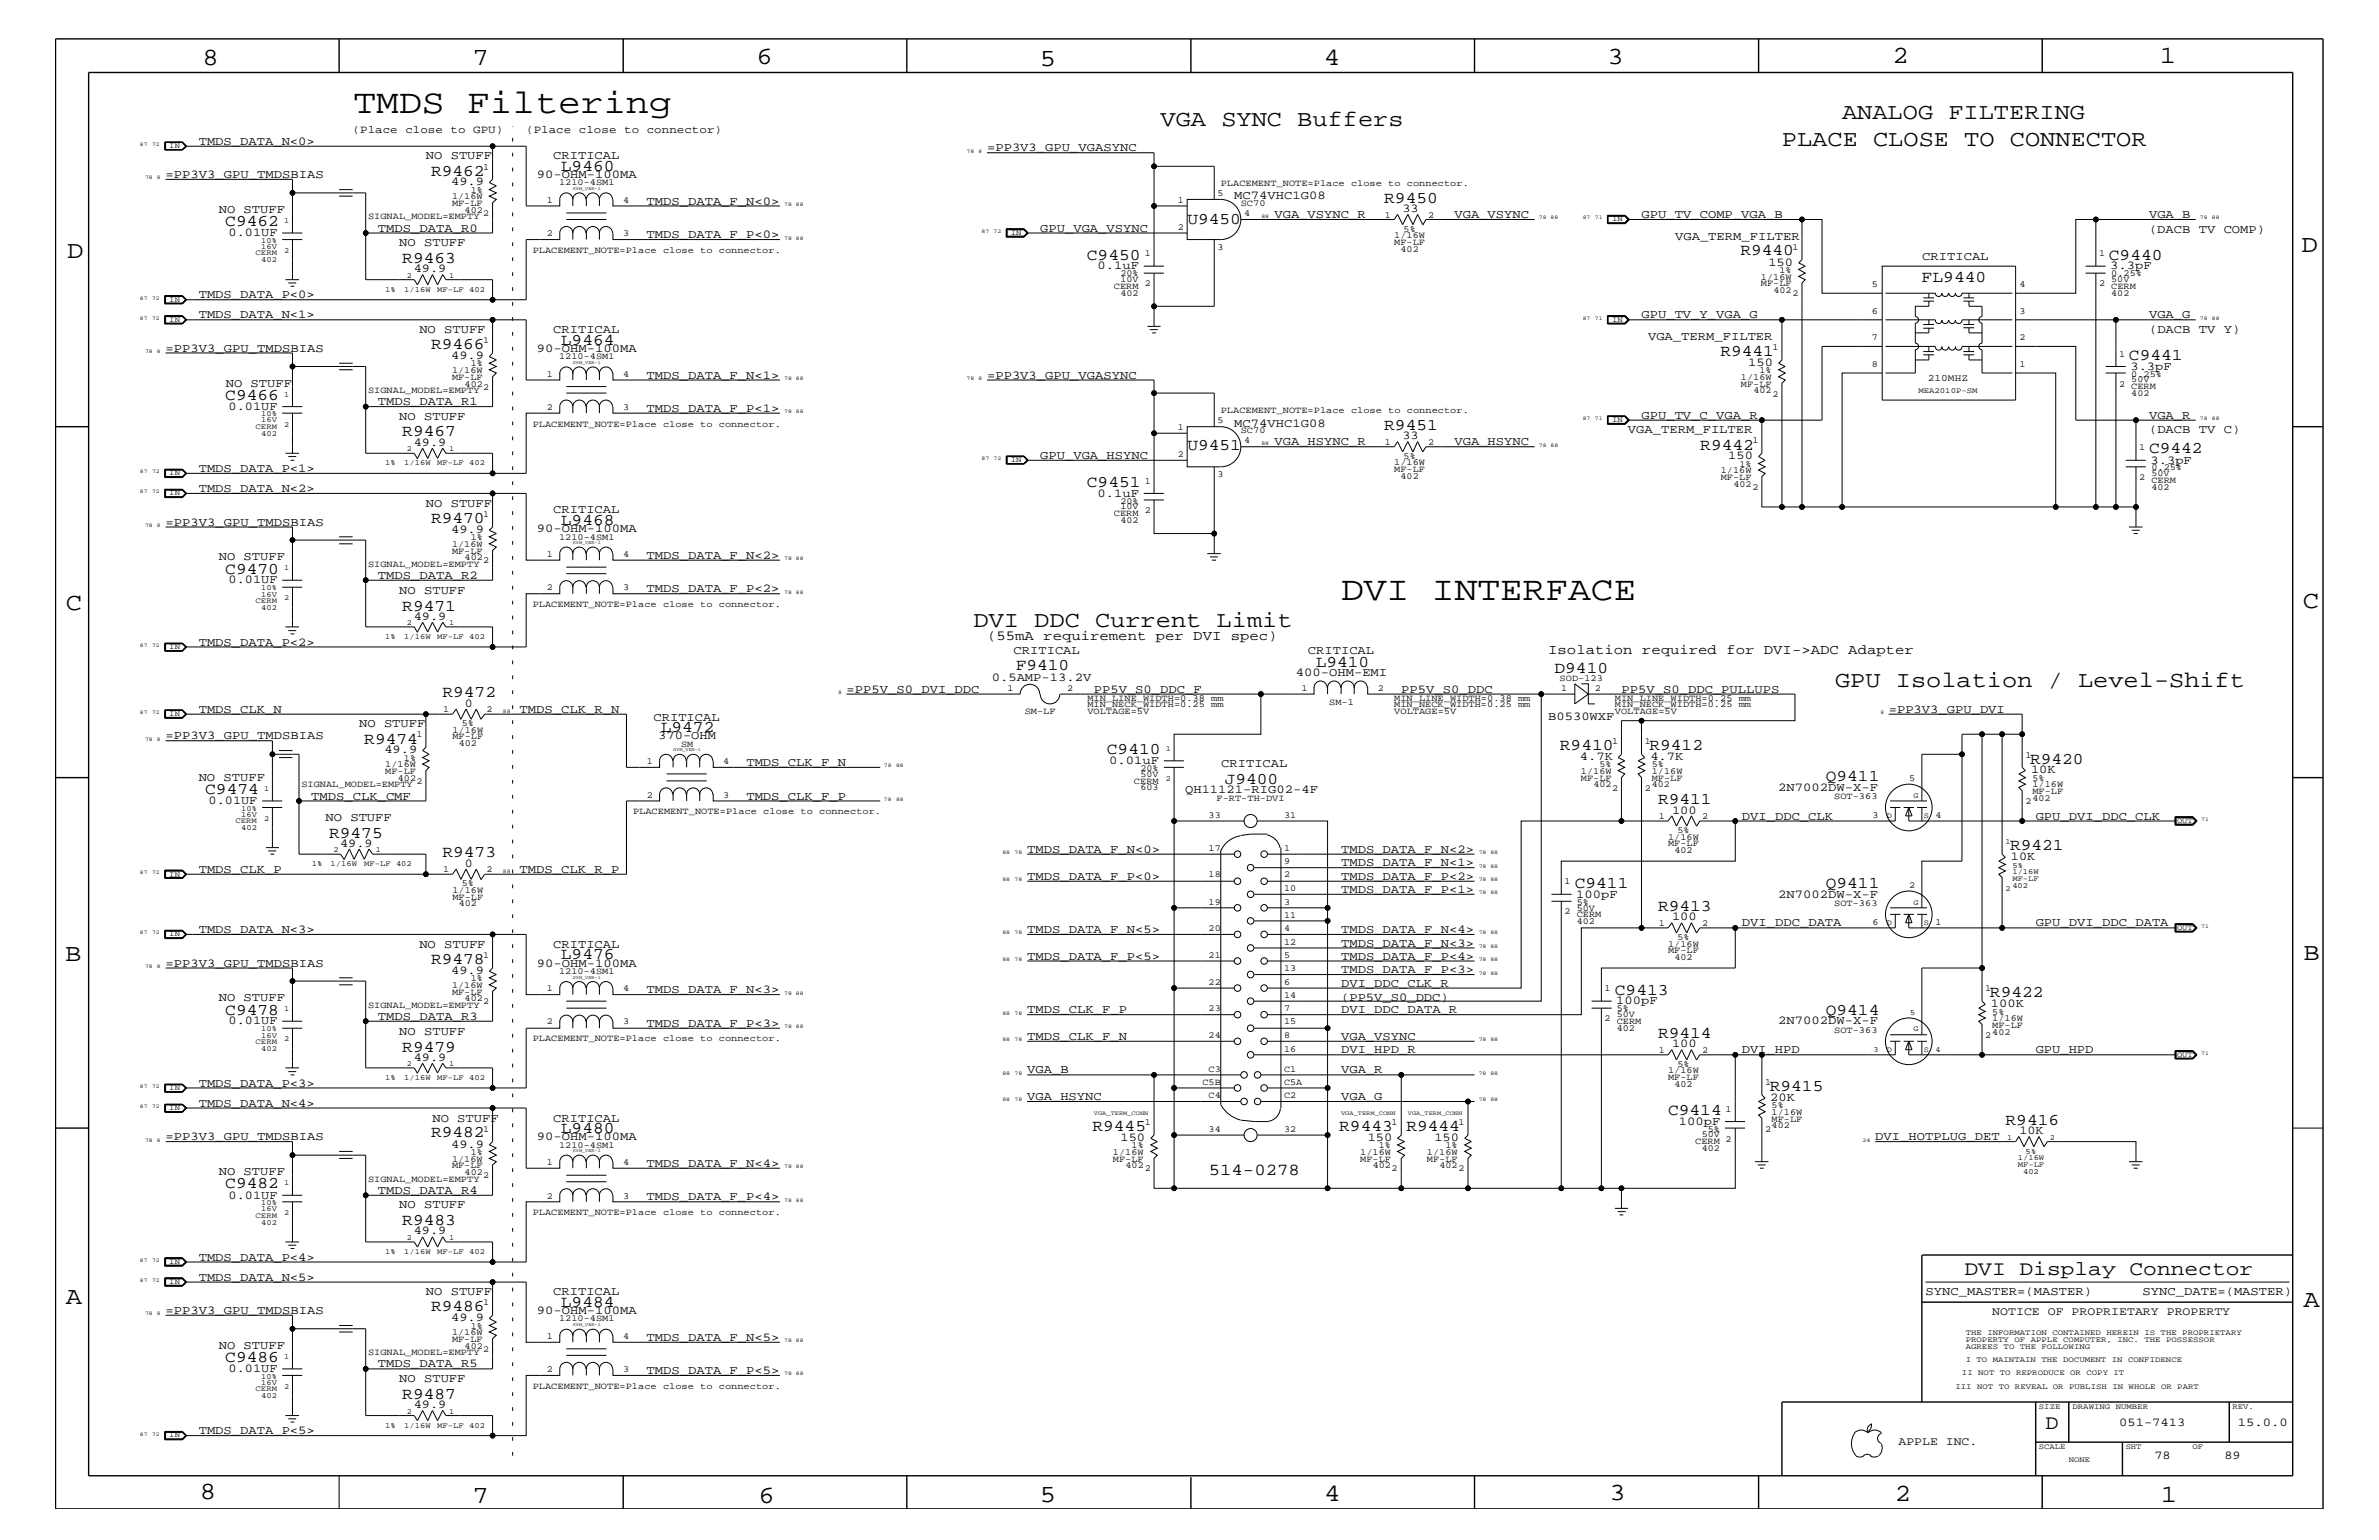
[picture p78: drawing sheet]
<svg xmlns="http://www.w3.org/2000/svg" width="432mm" height="279mm" viewBox="0 0 432 279" stroke-linecap="round" stroke-linejoin="round" font-family="sans-serif">
<defs><g id="words">
<g font-size="6.2">
<text x="64.2" y="20.4">TMDS Filtering</text>
<text x="243.4" y="108.9">DVI INTERFACE</text>
</g>
<g font-size="4.5">
<text x="36.7" y="11.7">8</text>
<text x="85.8" y="11.7">7</text>
<text x="137.3" y="11.5">6</text>
<text x="240.3" y="11.7">4</text>
<text x="291.8" y="11.5">3</text>
<text x="343.5" y="11.5">2</text>
<text x="392" y="11.5">1</text>
<text x="188.7" y="12.1">5</text>
<text x="12.2" y="46.8">D</text>
<text x="417.7" y="45.7">D</text>
<text x="11.9" y="110.6">C</text>
<text x="418" y="110.3">C</text>
<text x="11.9" y="174.3">B</text>
<text x="418.1" y="174.2">B</text>
<text x="11.9" y="236.7">A</text>
<text x="418.1" y="237.1">A</text>
<text x="36.2" y="271.9">8</text>
<text x="85.8" y="272.7">7</text>
<text x="137.7" y="272.7">6</text>
<text x="188.7" y="272.5">5</text>
<text x="240.4" y="272.3">4</text>
<text x="292.1" y="272.2">3</text>
<text x="343.9" y="272.3">2</text>
<text x="392.2" y="272.6">1</text>
</g>
<g font-size="4.1">
<text x="210.7" y="22.9">VGA SYNC Buffers</text>
<text x="334.3" y="21.6">ANALOG FILTERING</text>
<text x="323.4" y="26.5">PLACE CLOSE TO CONNECTOR</text>
<text x="176.7" y="113.7">DVI DDC Current Limit</text>
<text x="333.1" y="124.7">GPU Isolation / Level-Shift</text>
</g>
<g font-size="3.7">
<text x="356.6" y="231.3">DVI Display Connector</text>
<text x="371.3" y="259.3">D</text>
</g>
<g font-size="3">
<text x="78.2" y="31.9">R9462</text>
<text x="101.8" y="31">L9460</text>
<text x="40.9" y="41">C9462</text>
<text x="215.5" y="40.6">U9450</text>
<text x="251.2" y="36.8">R9450</text>
<text x="73" y="47.7">R9463</text>
<text x="197.3" y="47.1">C9450</text>
<text x="315.9" y="46.3">R9440</text>
<text x="382.8" y="47.1">C9440</text>
<text x="348.8" y="51.3">FL9440</text>
<text x="78.2" y="63.4">R9466</text>
<text x="101.8" y="62.5">L9464</text>
<text x="312.3" y="64.5">R9441</text>
<text x="386.4" y="65.3">C9441</text>
<text x="40.9" y="72.6">C9466</text>
<text x="73" y="79.2">R9467</text>
<text x="215.5" y="81.7">U9451</text>
<text x="251.2" y="78">R9451</text>
<text x="308.6" y="81.6">R9442</text>
<text x="390.1" y="82.2">C9442</text>
<text x="197.3" y="88.3">C9451</text>
<text x="78.2" y="94.9">R9470</text>
<text x="101.8" y="95.2">L9468</text>
<text x="40.9" y="104.1">C9470</text>
<text x="73" y="110.8">R9471</text>
<text x="184.4" y="121.5">F9410</text>
<text x="238.8" y="120.9">L9410</text>
<text x="282.2" y="122.1">D9410</text>
<text x="80.3" y="126.5">R9472</text>
<text x="66.1" y="134.9">R9474</text>
<text x="119.9" y="132.8">L9472</text>
<text x="200.9" y="136.8">C9410</text>
<text x="283.1" y="136.1">R9410</text>
<text x="299.4" y="136.1">R9412</text>
<text x="222.3" y="142.2">J9400</text>
<text x="331.4" y="141.7">Q9411</text>
<text x="368.5" y="138.5">R9420</text>
<text x="37.3" y="144">C9474</text>
<text x="300.9" y="145.9">R9411</text>
<text x="59.7" y="152">R9475</text>
<text x="80.3" y="155.6">R9473</text>
<text x="364.8" y="154.3">R9421</text>
<text x="285.8" y="161.1">C9411</text>
<text x="331.4" y="161.1">Q9411</text>
<text x="300.9" y="165.3">R9413</text>
<text x="78.2" y="174.9">R9478</text>
<text x="101.8" y="174">L9476</text>
<text x="40.9" y="184.1">C9478</text>
<text x="293.1" y="180.5">C9413</text>
<text x="331.4" y="184.1">Q9414</text>
<text x="361.2" y="181">R9422</text>
<text x="73" y="190.8">R9479</text>
<text x="300.9" y="188.3">R9414</text>
<text x="321.2" y="197.9">R9415</text>
<text x="302.8" y="202.3">C9414</text>
<text x="78.2" y="206.4">R9482</text>
<text x="101.8" y="205.5">L9480</text>
<text x="198.3" y="205.2">R9445</text>
<text x="243.1" y="205.2">R9443</text>
<text x="255.3" y="205.2">R9444</text>
<text x="364" y="204.1">R9416</text>
<text x="40.9" y="215.6">C9482</text>
<text x="219.4" y="213.2">514-0278</text>
<text x="73" y="222.3">R9483</text>
<text x="78.2" y="237.9">R9486</text>
<text x="101.8" y="237.1">L9484</text>
<text x="40.9" y="247.1">C9486</text>
<text x="73" y="253.8">R9487</text>
</g>
<g font-size="2.5">
<text x="179.2" y="116.2">(55mA requirement per DVI spec)</text>
<text x="281" y="118.6">Isolation required for DVI-&gt;ADC Adapter</text>
</g>
<g font-size="2.2">
<text x="36.1" y="26.3">TMDS_DATA_N&lt;0&gt;</text>
<text x="77.3" y="28.9">NO STUFF</text>
<text x="100.4" y="28.9">CRITICAL</text>
<text x="179.2" y="27.5">=PP3V3_GPU_VGASYNC</text>
<text x="30.1" y="32.3">=PP3V3_GPU_TMDSBIAS</text>
<text x="81.9" y="33.6">49.9</text>
<text x="97.5" y="32.3">90-OHM-100MA</text>
<text x="39.7" y="38.6">NO STUFF</text>
<text x="117.3" y="37.2">TMDS_DATA_F_N&lt;0&gt;</text>
<text x="224" y="36.2">MC74VHC1G08</text>
<text x="231.3" y="39.6">VGA_VSYNC_R</text>
<text x="254.6" y="38.5">33</text>
<text x="264" y="39.6">VGA_VSYNC</text>
<text x="297.9" y="39.6">GPU_TV_COMP_VGA_B</text>
<text x="390.1" y="39.6">VGA_B</text>
<text x="41.5" y="42.9">0.01UF</text>
<text x="68.6" y="42">TMDS_DATA_R0</text>
<text x="72.5" y="44.6">NO STUFF</text>
<text x="117.3" y="43.2">TMDS_DATA_F_P&lt;0&gt;</text>
<text x="188.8" y="42">GPU_VGA_VSYNC</text>
<text x="304" y="43.5">VGA_TERM_FILTER</text>
<text x="348.9" y="47.1">CRITICAL</text>
<text x="390.1" y="42.3">(DACB TV COMP)</text>
<text x="75.1" y="49.4">49.9</text>
<text x="199.2" y="48.9">0.1uF</text>
<text x="321" y="48.2">150</text>
<text x="383" y="48.9">3.3pF</text>
<text x="36.1" y="57.8">TMDS_DATA_N&lt;1&gt;</text>
<text x="36.1" y="54.1">TMDS_DATA_P&lt;0&gt;</text>
<text x="297.9" y="57.8">GPU_TV_Y_VGA_G</text>
<text x="390.1" y="57.8">VGA_G</text>
<text x="30.1" y="63.9">=PP3V3_GPU_TMDSBIAS</text>
<text x="76.1" y="60.4">NO STUFF</text>
<text x="81.9" y="65.1">49.9</text>
<text x="97.5" y="63.9">90-OHM-100MA</text>
<text x="100.4" y="60.4">CRITICAL</text>
<text x="299.1" y="61.7">VGA_TERM_FILTER</text>
<text x="390.1" y="60.4">(DACB TV Y)</text>
<text x="41" y="70.1">NO STUFF</text>
<text x="117.3" y="68.7">TMDS_DATA_F_N&lt;1&gt;</text>
<text x="179.2" y="68.7">=PP3V3_GPU_VGASYNC</text>
<text x="317.3" y="66.4">150</text>
<text x="386.7" y="67.1">3.3pF</text>
<text x="41.5" y="74.4">0.01UF</text>
<text x="68.6" y="73.5">TMDS_DATA_R1</text>
<text x="72.5" y="76.2">NO STUFF</text>
<text x="117.3" y="74.7">TMDS_DATA_F_P&lt;1&gt;</text>
<text x="224" y="77.4">MC74VHC1G08</text>
<text x="297.9" y="76">GPU_TV_C_VGA_R</text>
<text x="390.1" y="76">VGA_R</text>
<text x="75.1" y="80.9">49.9</text>
<text x="188.8" y="83.3">GPU_VGA_HSYNC</text>
<text x="231.3" y="80.8">VGA_HSYNC_R</text>
<text x="254.6" y="79.7">33</text>
<text x="264" y="80.8">VGA_HSYNC</text>
<text x="295.5" y="78.6">VGA_TERM_FILTER</text>
<text x="313.7" y="83.3">150</text>
<text x="390.1" y="78.6">(DACB TV C)</text>
<text x="36.1" y="85.6">TMDS_DATA_P&lt;1&gt;</text>
<text x="36.1" y="89.3">TMDS_DATA_N&lt;2&gt;</text>
<text x="390.3" y="84.1">3.3pF</text>
<text x="30.1" y="95.4">=PP3V3_GPU_TMDSBIAS</text>
<text x="77.3" y="92">NO STUFF</text>
<text x="100.4" y="93.2">CRITICAL</text>
<text x="199.2" y="90.1">0.1uF</text>
<text x="39.7" y="101.6">NO STUFF</text>
<text x="81.9" y="96.7">49.9</text>
<text x="97.5" y="96.5">90-OHM-100MA</text>
<text x="117.3" y="101.4">TMDS_DATA_F_N&lt;2&gt;</text>
<text x="41.5" y="105.9">0.01UF</text>
<text x="68.6" y="105">TMDS_DATA_R2</text>
<text x="72.5" y="107.7">NO STUFF</text>
<text x="117.3" y="107.5">TMDS_DATA_F_P&lt;2&gt;</text>
<text x="75.1" y="112.5">49.9</text>
<text x="36.1" y="117.2">TMDS_DATA_P&lt;2&gt;</text>
<text x="184" y="118.6">CRITICAL</text>
<text x="237.4" y="118.6">CRITICAL</text>
<text x="153.7" y="125.7">=PP5V_S0_DVI_DDC</text>
<text x="180" y="123.5">0.5AMP-13.2V</text>
<text x="198.5" y="125.7">PP5V_S0_DDC_F</text>
<text x="235.2" y="122.6">400-OHM-EMI</text>
<text x="254.3" y="125.7">PP5V_S0_DDC</text>
<text x="294.3" y="125.7">PP5V_S0_DDC_PULLUPS</text>
<text x="36.1" y="129.3">TMDS_CLK_N</text>
<text x="65.2" y="131.9">NO STUFF</text>
<text x="84.4" y="128.2">0</text>
<text x="94.3" y="129.3">TMDS_CLK_R_N</text>
<text x="118.6" y="130.8">CRITICAL</text>
<text x="281" y="130.6">B0530WXF</text>
<text x="342.8" y="129.3">=PP3V3_GPU_DVI</text>
<text x="30.1" y="134.1">=PP3V3_GPU_TMDSBIAS</text>
<text x="69.8" y="136.7">49.9</text>
<text x="119.5" y="134.1">370-OHM</text>
<text x="286.8" y="137.9">4.7K</text>
<text x="299.6" y="137.9">4.7K</text>
<text x="36.1" y="141.7">NO STUFF</text>
<text x="135.5" y="139">TMDS_CLK_F_N</text>
<text x="201.3" y="138.6">0.01uF</text>
<text x="215.1" y="144">QH11121-RIG02-4F</text>
<text x="221.7" y="139.2">CRITICAL</text>
<text x="322.7" y="143.5">2N7002DW-X-F</text>
<text x="368.6" y="140.3">10K</text>
<text x="37.8" y="145.9">0.01UF</text>
<text x="56.5" y="145.1">TMDS_CLK_CMF</text>
<text x="59.1" y="149">NO STUFF</text>
<text x="135.5" y="145.1">TMDS_CLK_F_P</text>
<text x="303.5" y="147.6">100</text>
<text x="316.1" y="148.7">DVI_DDC_CLK</text>
<text x="369.5" y="148.7">GPU_DVI_DDC_CLK</text>
<text x="61.7" y="153.7">49.9</text>
<text x="186.4" y="154.7">TMDS_DATA_F_N&lt;0&gt;</text>
<text x="243.4" y="154.7">TMDS_DATA_F_N&lt;2&gt;</text>
<text x="36.1" y="158.4">TMDS_CLK_P</text>
<text x="84.4" y="157.3">0</text>
<text x="94.3" y="158.4">TMDS_CLK_R_P</text>
<text x="186.4" y="159.6">TMDS_DATA_F_P&lt;0&gt;</text>
<text x="243.4" y="159.6">TMDS_DATA_F_P&lt;2&gt;</text>
<text x="243.4" y="162">TMDS_DATA_F_P&lt;1&gt;</text>
<text x="243.4" y="157.2">TMDS_DATA_F_N&lt;1&gt;</text>
<text x="365" y="156.1">10K</text>
<text x="286.1" y="162.8">100pF</text>
<text x="303.5" y="167">100</text>
<text x="322.7" y="162.8">2N7002DW-X-F</text>
<text x="36.1" y="169.3">TMDS_DATA_N&lt;3&gt;</text>
<text x="76.1" y="172">NO STUFF</text>
<text x="100.4" y="172">CRITICAL</text>
<text x="186.4" y="169.3">TMDS_DATA_F_N&lt;5&gt;</text>
<text x="243.4" y="169.3">TMDS_DATA_F_N&lt;4&gt;</text>
<text x="243.4" y="171.7">TMDS_DATA_F_N&lt;3&gt;</text>
<text x="316.1" y="168.1">DVI_DDC_DATA</text>
<text x="369.5" y="168.1">GPU_DVI_DDC_DATA</text>
<text x="30.1" y="175.4">=PP3V3_GPU_TMDSBIAS</text>
<text x="81.9" y="176.7">49.9</text>
<text x="97.5" y="175.4">90-OHM-100MA</text>
<text x="186.4" y="174.2">TMDS_DATA_F_P&lt;5&gt;</text>
<text x="243.4" y="176.6">TMDS_DATA_F_P&lt;3&gt;</text>
<text x="243.4" y="174.2">TMDS_DATA_F_P&lt;4&gt;</text>
<text x="243.4" y="179">DVI_DDC_CLK_R</text>
<text x="39.7" y="181.6">NO STUFF</text>
<text x="41.5" y="185.9">0.01UF</text>
<text x="68.6" y="185">TMDS_DATA_R3</text>
<text x="117.3" y="180.2">TMDS_DATA_F_N&lt;3&gt;</text>
<text x="186.4" y="183.8">TMDS_CLK_F_P</text>
<text x="243.4" y="181.6">(PP5V_S0_DDC)</text>
<text x="243.4" y="183.8">DVI_DDC_DATA_R</text>
<text x="293.4" y="182.2">100pF</text>
<text x="322.7" y="185.9">2N7002DW-X-F</text>
<text x="361.4" y="182.7">100K</text>
<text x="72.5" y="187.7">NO STUFF</text>
<text x="117.3" y="186.3">TMDS_DATA_F_P&lt;3&gt;</text>
<text x="186.4" y="188.7">TMDS_CLK_F_N</text>
<text x="243.4" y="188.7">VGA_VSYNC</text>
<text x="243.4" y="191.1">DVI_HPD_R</text>
<text x="303.5" y="190">100</text>
<text x="316.1" y="191.1">DVI_HPD</text>
<text x="369.5" y="191.1">GPU_HPD</text>
<text x="36.1" y="197.2">TMDS_DATA_P&lt;3&gt;</text>
<text x="75.1" y="192.5">49.9</text>
<text x="186.4" y="194.8">VGA_B</text>
<text x="243.4" y="194.8">VGA_R</text>
<text x="36.1" y="200.9">TMDS_DATA_N&lt;4&gt;</text>
<text x="78.5" y="203.5">NO STUFF</text>
<text x="100.4" y="203.5">CRITICAL</text>
<text x="186.4" y="199.6">VGA_HSYNC</text>
<text x="243.4" y="199.6">VGA_G</text>
<text x="321.3" y="199.8">20K</text>
<text x="30.1" y="206.9">=PP3V3_GPU_TMDSBIAS</text>
<text x="81.9" y="208.2">49.9</text>
<text x="97.5" y="206.9">90-OHM-100MA</text>
<text x="203.4" y="207">150</text>
<text x="248.2" y="207">150</text>
<text x="260.3" y="207">150</text>
<text x="304.7" y="204.1">100pF</text>
<text x="340.4" y="206.9">DVI_HOTPLUG_DET</text>
<text x="366.5" y="205.8">10K</text>
<text x="39.7" y="213.2">NO STUFF</text>
<text x="117.3" y="211.7">TMDS_DATA_F_N&lt;4&gt;</text>
<text x="41.5" y="217.5">0.01UF</text>
<text x="68.6" y="216.6">TMDS_DATA_R4</text>
<text x="72.5" y="219.2">NO STUFF</text>
<text x="117.3" y="217.8">TMDS_DATA_F_P&lt;4&gt;</text>
<text x="75.1" y="224">49.9</text>
<text x="36.1" y="232.4">TMDS_DATA_N&lt;5&gt;</text>
<text x="36.1" y="228.7">TMDS_DATA_P&lt;4&gt;</text>
<text x="30.1" y="238.4">=PP3V3_GPU_TMDSBIAS</text>
<text x="77.3" y="235">NO STUFF</text>
<text x="81.9" y="239.7">49.9</text>
<text x="97.5" y="238.4">90-OHM-100MA</text>
<text x="100.4" y="235">CRITICAL</text>
<text x="349.5" y="235">SYNC_MASTER=(MASTER)</text>
<text x="388.9" y="235">SYNC_DATE=(MASTER)</text>
<text x="39.7" y="244.7">NO STUFF</text>
<text x="117.3" y="243.3">TMDS_DATA_F_N&lt;5&gt;</text>
<text x="41.5" y="248.9">0.01UF</text>
<text x="68.6" y="248.1">TMDS_DATA_R5</text>
<text x="72.5" y="250.7">NO STUFF</text>
<text x="117.3" y="249.3">TMDS_DATA_F_P&lt;5&gt;</text>
<text x="75.1" y="255.5">49.9</text>
<text x="36.1" y="260.2">TMDS_DATA_P&lt;5&gt;</text>
<text x="384.6" y="258.7">051-7413</text>
<text x="406.2" y="258.7">15.0.0</text>
<text x="391" y="264.7">78</text>
<text x="403.7" y="264.7">89</text>
</g>
<g font-size="2.1">
<text x="361.6" y="238.6">NOTICE OF PROPRIETARY PROPERTY</text>
<text x="344.6" y="262.2">APPLE INC.</text>
</g>
<g font-size="2">
<text x="64" y="24.1">(Place close to GPU)</text>
<text x="95.5" y="24.1">(Place close to connector)</text>
</g>
<text font-size="1.8" x="349.9" y="69.2">210MHZ</text>
<g font-size="1.7">
<text x="85.4" y="35">1%</text>
<text x="87.7" y="30.8">1</text>
<text x="101.5" y="33.6">1210-4SM1</text>
<text x="221" y="35.6">5</text>
<text x="221.6" y="33.7">PLACEMENT_NOTE=Place close to connector.</text>
<text x="66.8" y="39.8">SIGNAL_MODEL=EMPTY</text>
<text x="82" y="36.2">1/16W</text>
<text x="82" y="37.4">MF-LF</text>
<text x="84.3" y="38.6">402</text>
<text x="87.7" y="39.2">2</text>
<text x="99.2" y="36.8">1</text>
<text x="113.1" y="36.8">4</text>
<text x="213.8" y="41.7">2</text>
<text x="213.8" y="36.8">1</text>
<text x="225.2" y="37.4">SC70</text>
<text x="225.8" y="39.2">4</text>
<text x="251.4" y="39.5">1</text>
<text x="259.2" y="39.5">2</text>
<text x="96.7" y="45.9">PLACEMENT_NOTE=Place close to connector.</text>
<text x="99.2" y="42.9">2</text>
<text x="113.1" y="42.9">3</text>
<text x="207.8" y="46.5">1</text>
<text x="221" y="45.3">3</text>
<text x="253.1" y="43.2">1/16W</text>
<text x="253.1" y="44.4">MF-LF</text>
<text x="254.2" y="45.7">402</text>
<text x="254.8" y="42">5%</text>
<text x="325.4" y="45.3">1</text>
<text x="381" y="46.5">1</text>
<text x="202.2" y="52.4">CERM</text>
<text x="203.4" y="51.3">10V</text>
<text x="203.4" y="50.2">20%</text>
<text x="203.4" y="53.6">402</text>
<text x="207.8" y="51.9">2</text>
<text x="319.6" y="51.9">MF-LF</text>
<text x="319.6" y="50.7">1/16W</text>
<text x="321.9" y="53.2">402</text>
<text x="323" y="49.6">1%</text>
<text x="325.4" y="53.8">2</text>
<text x="339.8" y="52.1">5</text>
<text x="366.5" y="52.1">4</text>
<text x="381" y="51.9">2</text>
<text x="383.2" y="51.3">50V</text>
<text x="383.2" y="50.2">0.25%</text>
<text x="383.2" y="53.6">402</text>
<text x="383.2" y="52.4">CERM</text>
<text x="339.8" y="56.9">6</text>
<text x="366.5" y="56.9">3</text>
<text x="87.7" y="62.3">1</text>
<text x="101.5" y="65.1">1210-4SM1</text>
<text x="321.7" y="63.4">1</text>
<text x="339.8" y="61.8">7</text>
<text x="366.5" y="61.8">2</text>
<text x="384.6" y="64.7">1</text>
<text x="66.8" y="71.3">SIGNAL_MODEL=EMPTY</text>
<text x="82" y="68.9">MF-LF</text>
<text x="82" y="67.7">1/16W</text>
<text x="84.3" y="70.1">402</text>
<text x="85.4" y="66.5">1%</text>
<text x="87.7" y="70.7">2</text>
<text x="99.2" y="68.4">1</text>
<text x="113.1" y="68.4">4</text>
<text x="316" y="68.9">1/16W</text>
<text x="316" y="70.1">MF-LF</text>
<text x="318.3" y="71.3">402</text>
<text x="319.4" y="67.7">1%</text>
<text x="321.7" y="72">2</text>
<text x="339.8" y="66.7">8</text>
<text x="366.5" y="66.7">1</text>
<text x="384.6" y="70.1">2</text>
<text x="386.8" y="70.6">CERM</text>
<text x="386.8" y="71.8">402</text>
<text x="386.8" y="68.4">0.25%</text>
<text x="386.8" y="69.4">50V</text>
<text x="96.7" y="77.4">PLACEMENT_NOTE=Place close to connector.</text>
<text x="99.2" y="74.4">2</text>
<text x="113.1" y="74.4">3</text>
<text x="221" y="76.8">5</text>
<text x="221.6" y="75">PLACEMENT_NOTE=Place close to connector.</text>
<text x="213.8" y="82.8">2</text>
<text x="213.8" y="78">1</text>
<text x="225.2" y="78.6">SC70</text>
<text x="225.8" y="80.5">4</text>
<text x="251.4" y="80.7">1</text>
<text x="254.8" y="83.3">5%</text>
<text x="259.2" y="80.7">2</text>
<text x="318.1" y="80.5">1</text>
<text x="388.3" y="81.6">1</text>
<text x="207.8" y="87.7">1</text>
<text x="221" y="86.5">3</text>
<text x="253.1" y="85.6">MF-LF</text>
<text x="253.1" y="84.4">1/16W</text>
<text x="254.2" y="86.9">402</text>
<text x="312.3" y="85.9">1/16W</text>
<text x="312.3" y="87.1">MF-LF</text>
<text x="314.6" y="88.3">402</text>
<text x="315.7" y="84.7">1%</text>
<text x="318.1" y="88.9">2</text>
<text x="388.3" y="87.1">2</text>
<text x="390.5" y="87.6">CERM</text>
<text x="390.5" y="88.8">402</text>
<text x="390.5" y="85.3">0.25%</text>
<text x="390.5" y="86.4">50V</text>
<text x="87.7" y="93.8">1</text>
<text x="202.2" y="93.7">CERM</text>
<text x="203.4" y="92.4">10V</text>
<text x="203.4" y="91.4">20%</text>
<text x="203.4" y="94.9">402</text>
<text x="207.8" y="93.2">2</text>
<text x="82" y="99.3">1/16W</text>
<text x="82" y="100.4">MF-LF</text>
<text x="84.3" y="101.6">402</text>
<text x="85.4" y="98">1%</text>
<text x="99.2" y="101">1</text>
<text x="101.5" y="97.9">1210-4SM1</text>
<text x="113.1" y="101">4</text>
<text x="66.8" y="102.9">SIGNAL_MODEL=EMPTY</text>
<text x="87.7" y="102.2">2</text>
<text x="99.2" y="107.1">2</text>
<text x="113.1" y="107.1">3</text>
<text x="96.7" y="110.2">PLACEMENT_NOTE=Place close to connector.</text>
<text x="182.9" y="125.3">1</text>
<text x="193.7" y="125.3">2</text>
<text x="236.2" y="125.3">1</text>
<text x="250.1" y="125.3">2</text>
<text x="283.1" y="123.5">SOD-123</text>
<text x="283.4" y="125.3">1</text>
<text x="289.5" y="125.3">2</text>
<text x="80.4" y="129.1">1</text>
<text x="83.8" y="131.7">5%</text>
<text x="88.3" y="129.1">2</text>
<text x="186" y="129.6">SM-LF</text>
<text x="197.4" y="129.6">VOLTAGE=5V</text>
<text x="197.4" y="127.1">MIN_LINE_WIDTH=0.38 mm</text>
<text x="197.4" y="128.3">MIN_NECK_WIDTH=0.25 mm</text>
<text x="241.3" y="127.9">SM-1</text>
<text x="253.1" y="129.6">VOLTAGE=5V</text>
<text x="253.1" y="128.3">MIN_NECK_WIDTH=0.25 mm</text>
<text x="253.1" y="127.1">MIN_LINE_WIDTH=0.38 mm</text>
<text x="293.1" y="129.6">VOLTAGE=5V</text>
<text x="293.1" y="128.3">MIN_NECK_WIDTH=0.25 mm</text>
<text x="293.1" y="127.1">MIN_LINE_WIDTH=0.25 mm</text>
<text x="75.6" y="133.8">1</text>
<text x="82.1" y="133">1/16W</text>
<text x="82.1" y="134.1">MF-LF</text>
<text x="83.3" y="135.3">402</text>
<text x="123.6" y="135.5">SM</text>
<text x="292.6" y="135">1</text>
<text x="298.5" y="135">1</text>
<text x="367.6" y="137.4">1</text>
<text x="54.7" y="142.9">SIGNAL_MODEL=EMPTY</text>
<text x="69.9" y="140.4">MF-LF</text>
<text x="69.9" y="139.2">1/16W</text>
<text x="72.2" y="141.7">402</text>
<text x="73.3" y="138">1%</text>
<text x="75.6" y="142.3">2</text>
<text x="117.4" y="138.6">1</text>
<text x="131.2" y="138.6">4</text>
<text x="205.8" y="142.2">CERM</text>
<text x="207" y="140.9">50V</text>
<text x="207" y="139.8">20%</text>
<text x="207" y="143.4">603</text>
<text x="286.9" y="141.7">MF-LF</text>
<text x="286.9" y="140.4">1/16W</text>
<text x="289.2" y="142.9">402</text>
<text x="290.3" y="139.2">5%</text>
<text x="292.6" y="143.5">2</text>
<text x="298.5" y="143.5">2</text>
<text x="299.8" y="141.7">MF-LF</text>
<text x="299.8" y="142.9">402</text>
<text x="299.8" y="139.2">5%</text>
<text x="299.8" y="140.4">1/16W</text>
<text x="346.5" y="141.7">5</text>
<text x="368.9" y="142.9">1/16W</text>
<text x="368.9" y="141.7">5%</text>
<text x="114.9" y="147.7">PLACEMENT_NOTE=Place close to connector.</text>
<text x="117.4" y="144.7">2</text>
<text x="131.2" y="144.7">3</text>
<text x="219.4" y="148.4">33</text>
<text x="220.8" y="145.3">F-RT-TH-DVI</text>
<text x="233.1" y="148.4">31</text>
<text x="301.1" y="148.5">1</text>
<text x="308.9" y="148.5">2</text>
<text x="332.9" y="144.9">SOT-363</text>
<text x="339.9" y="148.4">3</text>
<text x="351.3" y="148.4">4</text>
<text x="367.6" y="145.9">2</text>
<text x="368.9" y="145.3">402</text>
<text x="368.9" y="144">MF-LF</text>
<text x="219.4" y="154.4">17</text>
<text x="233.1" y="154.4">1</text>
<text x="302.8" y="153.5">MF-LF</text>
<text x="302.8" y="152.3">1/16W</text>
<text x="303.9" y="154.7">402</text>
<text x="304.5" y="151.1">5%</text>
<text x="80.4" y="158.3">1</text>
<text x="82.1" y="162">1/16W</text>
<text x="83.8" y="160.8">5%</text>
<text x="88.3" y="158.3">2</text>
<text x="219.4" y="159.2">18</text>
<text x="233.1" y="161.7">10</text>
<text x="233.1" y="159.2">2</text>
<text x="233.1" y="156.8">9</text>
<text x="284" y="160.5">1</text>
<text x="346.5" y="161.1">2</text>
<text x="82.1" y="163.3">MF-LF</text>
<text x="83.3" y="164.5">402</text>
<text x="219.4" y="164.1">19</text>
<text x="233.1" y="166.5">11</text>
<text x="233.1" y="164.1">3</text>
<text x="284" y="165.9">2</text>
<text x="286.2" y="165.2">50V</text>
<text x="286.2" y="164.1">5%</text>
<text x="286.2" y="167.6">402</text>
<text x="286.2" y="166.4">CERM</text>
<text x="332.9" y="164.4">SOT-363</text>
<text x="339.9" y="167.8">6</text>
<text x="351.3" y="167.8">1</text>
<text x="87.7" y="173.8">1</text>
<text x="219.4" y="168.9">20</text>
<text x="219.4" y="173.8">21</text>
<text x="233.1" y="171.4">12</text>
<text x="233.1" y="168.9">4</text>
<text x="233.1" y="173.8">5</text>
<text x="301.1" y="168">1</text>
<text x="302.8" y="171.7">1/16W</text>
<text x="302.8" y="172.9">MF-LF</text>
<text x="304.5" y="170.5">5%</text>
<text x="308.9" y="168">2</text>
<text x="82" y="179.3">1/16W</text>
<text x="85.4" y="178">1%</text>
<text x="99.2" y="179.9">1</text>
<text x="101.5" y="176.7">1210-4SM1</text>
<text x="113.1" y="179.9">4</text>
<text x="219.4" y="178.7">22</text>
<text x="233.1" y="176.2">13</text>
<text x="233.1" y="178.7">6</text>
<text x="291.3" y="179.9">1</text>
<text x="303.9" y="174.2">402</text>
<text x="360.3" y="179.9">1</text>
<text x="66.8" y="182.9">SIGNAL_MODEL=EMPTY</text>
<text x="82" y="180.5">MF-LF</text>
<text x="84.3" y="181.6">402</text>
<text x="87.7" y="182.2">2</text>
<text x="99.2" y="185.9">2</text>
<text x="113.1" y="185.9">3</text>
<text x="219.4" y="183.5">23</text>
<text x="233.1" y="181">14</text>
<text x="233.1" y="185.9">15</text>
<text x="233.1" y="183.5">7</text>
<text x="291.3" y="185.3">2</text>
<text x="293.5" y="184.6">50V</text>
<text x="293.5" y="183.5">5%</text>
<text x="293.5" y="185.8">CERM</text>
<text x="361.6" y="184.1">5%</text>
<text x="361.6" y="185.3">1/16W</text>
<text x="96.7" y="188.9">PLACEMENT_NOTE=Place close to connector.</text>
<text x="219.4" y="188.3">24</text>
<text x="233.1" y="190.8">16</text>
<text x="233.1" y="188.3">8</text>
<text x="293.5" y="187">402</text>
<text x="301.1" y="191">1</text>
<text x="308.9" y="191">2</text>
<text x="332.9" y="187.4">SOT-363</text>
<text x="360.3" y="188.3">2</text>
<text x="361.6" y="186.5">MF-LF</text>
<text x="361.6" y="187.7">402</text>
<text x="218.3" y="196.8">C5B</text>
<text x="219.4" y="194.4">C3</text>
<text x="233.1" y="194.4">C1</text>
<text x="233.1" y="196.8">C5A</text>
<text x="302.8" y="195.9">MF-LF</text>
<text x="302.8" y="194.8">1/16W</text>
<text x="303.9" y="197.2">402</text>
<text x="304.5" y="193.6">5%</text>
<text x="320.4" y="196.8">1</text>
<text x="219.4" y="199.2">C4</text>
<text x="233.1" y="199.2">C2</text>
<text x="313.2" y="201.7">1</text>
<text x="321.6" y="203.5">MF-LF</text>
<text x="321.6" y="201">5%</text>
<text x="321.6" y="202.3">1/16W</text>
<text x="85.4" y="209.6">1%</text>
<text x="87.7" y="205.3">1</text>
<text x="101.5" y="208.2">1210-4SM1</text>
<text x="202" y="209.6">1/16W</text>
<text x="205.4" y="208.3">1%</text>
<text x="207.8" y="204.1">1</text>
<text x="219.4" y="205.3">34</text>
<text x="233.1" y="205.3">32</text>
<text x="246.9" y="209.6">1/16W</text>
<text x="250.3" y="208.3">1%</text>
<text x="252.6" y="204.1">1</text>
<text x="259" y="209.6">1/16W</text>
<text x="262.4" y="208.3">1%</text>
<text x="264.8" y="204.1">1</text>
<text x="307.7" y="207.6">CERM</text>
<text x="308.9" y="206.4">50V</text>
<text x="308.9" y="208.8">402</text>
<text x="310" y="205.3">5%</text>
<text x="313.2" y="207.1">2</text>
<text x="320.4" y="205.3">2</text>
<text x="321.6" y="204.7">402</text>
<text x="66.8" y="214.4">SIGNAL_MODEL=EMPTY</text>
<text x="82" y="210.8">1/16W</text>
<text x="82" y="211.9">MF-LF</text>
<text x="84.3" y="213.2">402</text>
<text x="87.7" y="213.8">2</text>
<text x="99.2" y="211.4">1</text>
<text x="113.1" y="211.4">4</text>
<text x="202" y="210.8">MF-LF</text>
<text x="204.3" y="211.9">402</text>
<text x="207.8" y="212.5">2</text>
<text x="246.9" y="210.8">MF-LF</text>
<text x="249.2" y="211.9">402</text>
<text x="252.6" y="212.5">2</text>
<text x="259" y="210.8">MF-LF</text>
<text x="261.3" y="211.9">402</text>
<text x="264.8" y="212.5">2</text>
<text x="96.7" y="220.4">PLACEMENT_NOTE=Place close to connector.</text>
<text x="99.2" y="217.5">2</text>
<text x="113.1" y="217.5">3</text>
<text x="87.7" y="236.8">1</text>
<text x="101.5" y="239.7">1210-4SM1</text>
<text x="66.8" y="245.9">SIGNAL_MODEL=EMPTY</text>
<text x="82" y="243.5">MF-LF</text>
<text x="82" y="242.3">1/16W</text>
<text x="84.3" y="244.7">402</text>
<text x="85.4" y="241.1">1%</text>
<text x="87.7" y="245.3">2</text>
<text x="99.2" y="242.9">1</text>
<text x="113.1" y="242.9">4</text>
<text x="96.7" y="252">PLACEMENT_NOTE=Place close to connector.</text>
<text x="99.2" y="248.9">2</text>
<text x="113.1" y="248.9">3</text>
</g>
<g font-size="1.4">
<text x="30.7" y="26.9">IN</text>
<text x="51.6" y="40.4">1</text>
<text x="292.6" y="40.2">IN</text>
<text x="46.4" y="46.3">CERM</text>
<text x="47.4" y="44.1">10%</text>
<text x="47.4" y="47.6">402</text>
<text x="47.4" y="45.2">16V</text>
<text x="51.6" y="45.9">2</text>
<text x="183.5" y="42.6">IN</text>
<text x="69.9" y="52.9">1%</text>
<text x="73.4" y="52.9">1/16W</text>
<text x="73.8" y="50.4">2</text>
<text x="79.4" y="52.9">MF-LF 402</text>
<text x="81.5" y="50.4">1</text>
<text x="30.7" y="54.7">IN</text>
<text x="30.7" y="58.4">IN</text>
<text x="292.6" y="58.4">IN</text>
<text x="51.6" y="72">1</text>
<text x="348.2" y="71.3">MEA2010P-SM</text>
<text x="46.4" y="77.9">CERM</text>
<text x="47.4" y="76.7">16V</text>
<text x="47.4" y="75.6">10%</text>
<text x="51.6" y="77.4">2</text>
<text x="292.6" y="76.6">IN</text>
<text x="47.4" y="79.1">402</text>
<text x="73.8" y="81.9">2</text>
<text x="81.5" y="81.9">1</text>
<text x="183.5" y="83.8">IN</text>
<text x="30.7" y="86.2">IN</text>
<text x="30.7" y="89.9">IN</text>
<text x="69.9" y="84.4">1%</text>
<text x="73.4" y="84.4">1/16W</text>
<text x="79.4" y="84.4">MF-LF 402</text>
<text x="47.4" y="107.1">10%</text>
<text x="51.6" y="103.5">1</text>
<text x="46.4" y="109.4">CERM</text>
<text x="47.4" y="108.2">16V</text>
<text x="47.4" y="110.6">402</text>
<text x="51.6" y="108.9">2</text>
<text x="73.8" y="113.4">2</text>
<text x="81.5" y="113.4">1</text>
<text x="30.7" y="117.8">IN</text>
<text x="69.9" y="115.9">1%</text>
<text x="73.4" y="115.9">1/16W</text>
<text x="79.4" y="115.9">MF-LF 402</text>
<text x="30.7" y="129.9">IN</text>
<text x="211.6" y="136.2">1</text>
<text x="47.9" y="143.5">1</text>
<text x="211.6" y="141.7">2</text>
<text x="42.8" y="149.4">CERM</text>
<text x="43.8" y="148.2">16V</text>
<text x="43.8" y="147.1">10%</text>
<text x="47.9" y="149">2</text>
<text x="342.5" y="148.4">D</text>
<text x="347.3" y="144.7">G</text>
<text x="349.2" y="148.4">S</text>
<text x="395.1" y="149.3">OUT</text>
<text x="43.8" y="150.7">402</text>
<text x="60.5" y="154.6">2</text>
<text x="68.2" y="154.6">1</text>
<text x="364" y="153.2">1</text>
<text x="30.7" y="159">IN</text>
<text x="56.6" y="157.2">1%</text>
<text x="60" y="157.2">1/16W</text>
<text x="66.1" y="157.2">MF-LF 402</text>
<text x="364" y="161.7">2</text>
<text x="365.3" y="157.4">5%</text>
<text x="365.3" y="158.6">1/16W</text>
<text x="365.3" y="159.9">MF-LF</text>
<text x="365.3" y="161.1">402</text>
<text x="342.5" y="167.8">D</text>
<text x="347.3" y="164.1">G</text>
<text x="349.2" y="167.8">S</text>
<text x="30.7" y="169.9">IN</text>
<text x="395.1" y="168.7">OUT</text>
<text x="51.6" y="183.5">1</text>
<text x="346.7" y="184.1">5</text>
<text x="46.4" y="189.4">CERM</text>
<text x="47.4" y="190.6">402</text>
<text x="47.4" y="187.1">10%</text>
<text x="47.4" y="188.2">16V</text>
<text x="51.6" y="188.9">2</text>
<text x="340" y="190.8">3</text>
<text x="342.5" y="190.8">D</text>
<text x="347.3" y="187.1">G</text>
<text x="349.2" y="190.8">S</text>
<text x="351.3" y="190.8">4</text>
<text x="395.1" y="191.7">OUT</text>
<text x="30.7" y="197.8">IN</text>
<text x="69.9" y="195.9">1%</text>
<text x="73.4" y="195.9">1/16W</text>
<text x="73.8" y="193.4">2</text>
<text x="79.4" y="195.9">MF-LF 402</text>
<text x="81.5" y="193.4">1</text>
<text x="30.7" y="201.5">IN</text>
<text x="364.3" y="206.8">1</text>
<text x="367.7" y="209.3">5%</text>
<text x="372" y="206.8">2</text>
<text x="51.6" y="215">1</text>
<text x="366.2" y="210.5">1/16W</text>
<text x="366.2" y="211.7">MF-LF</text>
<text x="367.2" y="213">402</text>
<text x="46.4" y="220.9">CERM</text>
<text x="47.4" y="218.6">10%</text>
<text x="47.4" y="219.7">16V</text>
<text x="51.6" y="220.4">2</text>
<text x="47.4" y="222.2">402</text>
<text x="69.9" y="227.5">1%</text>
<text x="73.4" y="227.5">1/16W</text>
<text x="73.8" y="224.9">2</text>
<text x="79.4" y="227.5">MF-LF 402</text>
<text x="81.5" y="224.9">1</text>
<text x="30.7" y="229.3">IN</text>
<text x="30.7" y="232.9">IN</text>
<text x="356.8" y="242.3">THE INFORMATION CONTAINED HEREIN IS THE PROPRIETARY</text>
<text x="356.8" y="243.5">PROPERTY OF APPLE COMPUTER, INC. THE POSSESSOR</text>
<text x="356.8" y="244.7">AGREES TO THE FOLLOWING</text>
<text x="47.4" y="251.2">16V</text>
<text x="47.4" y="250.1">10%</text>
<text x="51.6" y="246.5">1</text>
<text x="51.6" y="252">2</text>
<text x="354.9" y="252">III NOT TO REVEAL OR PUBLISH IN WHOLE OR PART</text>
<text x="356.1" y="249.5">II NOT TO REPRODUCE OR COPY IT</text>
<text x="356.8" y="247.1">I TO MAINTAIN THE DOCUMENT IN CONFIDENCE</text>
<text x="46.4" y="252.4">CERM</text>
<text x="47.4" y="253.7">402</text>
<text x="73.8" y="256.5">2</text>
<text x="81.5" y="256.5">1</text>
<text x="370.1" y="255.6">SIZE</text>
<text x="376.2" y="255.6">DRAWING NUMBER</text>
<text x="405.2" y="255.6">REV.</text>
<text x="30.7" y="260.8">IN</text>
<text x="69.9" y="259">1%</text>
<text x="73.4" y="259">1/16W</text>
<text x="79.4" y="259">MF-LF 402</text>
<text x="370.1" y="262.9">SCALE</text>
<text x="385.8" y="262.9">SHT</text>
<text x="397.9" y="262.9">OF</text>
<text x="375.5" y="265.3">NONE</text>
</g>
<g font-size="1.1">
<text x="198.5" y="202.3">VGA_TERM_CONN</text>
<text x="243.4" y="202.3">VGA_TERM_CONN</text>
<text x="255.5" y="202.3">VGA_TERM_CONN</text>
</g>
<g font-size="1">
<text x="25.4" y="26.5">87</text>
<text x="27.6" y="26.5">72</text>
<text x="175.4" y="27.7">78</text>
<text x="177.6" y="27.7">8</text>
<text x="26.3" y="32.5">78 8</text>
<text x="142.3" y="37.4">78 88</text>
<text x="228.9" y="39.6">88</text>
<text x="279.3" y="39.8">78 88</text>
<text x="287.3" y="39.8">87</text>
<text x="289.5" y="39.8">71</text>
<text x="399.3" y="39.8">78</text>
<text x="401.5" y="39.8">88</text>
<text x="142.3" y="43.5">78 88</text>
<text x="178.1" y="42.3">87</text>
<text x="180.3" y="42.3">72</text>
<text x="25.4" y="54.4">87</text>
<text x="25.4" y="58">87</text>
<text x="27.6" y="54.4">72</text>
<text x="27.6" y="58">72</text>
<text x="287.3" y="58">87</text>
<text x="289.5" y="58">71</text>
<text x="399.3" y="58">78</text>
<text x="401.5" y="58">88</text>
<text x="26.3" y="64">78 8</text>
<text x="142.3" y="68.9">78 88</text>
<text x="175.4" y="68.9">78</text>
<text x="177.6" y="68.9">8</text>
<text x="142.3" y="75">78 88</text>
<text x="287.3" y="76.2">87</text>
<text x="289.5" y="76.2">71</text>
<text x="399.3" y="76.2">78</text>
<text x="401.5" y="76.2">88</text>
<text x="178.1" y="83.5">87</text>
<text x="180.3" y="83.5">72</text>
<text x="228.9" y="80.8">88</text>
<text x="279.3" y="81.1">78 88</text>
<text x="25.4" y="85.9">87</text>
<text x="25.4" y="89.5">87</text>
<text x="27.6" y="85.9">72</text>
<text x="27.6" y="89.5">72</text>
<text x="26.3" y="95.6">78 8</text>
<text x="142.3" y="101.6">78 88</text>
<text x="142.3" y="107.7">78 88</text>
<text x="25.4" y="117.4">87</text>
<text x="27.6" y="117.4">72</text>
<text x="152.1" y="125.9">8</text>
<text x="25.4" y="129.6">87</text>
<text x="27.6" y="129.6">72</text>
<text x="91.3" y="129.3">88</text>
<text x="341.3" y="129.6">8</text>
<text x="26.3" y="134.4">78 8</text>
<text x="160.4" y="139.2">78</text>
<text x="162.6" y="139.2">88</text>
<text x="160.4" y="145.3">78</text>
<text x="162.6" y="145.3">88</text>
<text x="399.5" y="149">71</text>
<text x="181.9" y="155">88</text>
<text x="184.1" y="155">78</text>
<text x="268.4" y="155">78 88</text>
<text x="25.4" y="158.6">87</text>
<text x="27.6" y="158.6">72</text>
<text x="91.3" y="158.4">88</text>
<text x="181.9" y="159.9">88</text>
<text x="184.1" y="159.9">78</text>
<text x="268.4" y="159.9">78 88</text>
<text x="268.4" y="157.4">78 88</text>
<text x="268.4" y="162.2">78 88</text>
<text x="25.4" y="169.5">87</text>
<text x="27.6" y="169.5">72</text>
<text x="181.9" y="169.5">88</text>
<text x="184.1" y="169.5">78</text>
<text x="268.4" y="172">78 88</text>
<text x="268.4" y="169.5">78 88</text>
<text x="399.5" y="168.3">71</text>
<text x="26.3" y="175.6">78 8</text>
<text x="181.9" y="174.4">88</text>
<text x="184.1" y="174.4">78</text>
<text x="268.4" y="174.4">78 88</text>
<text x="268.4" y="176.8">78 88</text>
<text x="142.3" y="180.5">78 88</text>
<text x="181.9" y="184.1">88</text>
<text x="184.1" y="184.1">78</text>
<text x="142.3" y="186.5">78 88</text>
<text x="181.9" y="188.9">88</text>
<text x="184.1" y="188.9">78</text>
<text x="268.4" y="188.9">78 88</text>
<text x="399.5" y="191.4">71</text>
<text x="25.4" y="197.4">87</text>
<text x="27.6" y="197.4">72</text>
<text x="181.9" y="195">88</text>
<text x="184.1" y="195">78</text>
<text x="268.4" y="195">78 88</text>
<text x="25.4" y="201">87</text>
<text x="27.6" y="201">72</text>
<text x="181.9" y="199.8">88</text>
<text x="184.1" y="199.8">78</text>
<text x="268.4" y="199.8">78 88</text>
<text x="26.3" y="207.1">78 8</text>
<text x="338.1" y="207.1">24</text>
<text x="142.3" y="211.9">78 88</text>
<text x="142.3" y="218">78 88</text>
<text x="25.4" y="229">87</text>
<text x="25.4" y="232.6">87</text>
<text x="27.6" y="229">72</text>
<text x="27.6" y="232.6">72</text>
<text x="26.3" y="238.6">78 8</text>
<text x="142.3" y="243.5">78 88</text>
<text x="142.3" y="249.5">78 88</text>
<text x="25.4" y="260.5">87</text>
<text x="27.6" y="260.5">72</text>
</g>
<g font-size=".8">
<text x="104" y="34.5">SYM_VER-1</text>
<text x="104" y="66">SYM_VER-1</text>
<text x="104" y="98.7">SYM_VER-1</text>
<text x="122.2" y="136.3">SYM_VER-1</text>
<text x="104" y="177.6">SYM_VER-1</text>
<text x="104" y="209.1">SYM_VER-1</text>
<text x="104" y="240.6">SYM_VER-1</text>
</g>
</g></defs>
<g fill="none" stroke="#000" stroke-width=".18">
<path d="M30 27.1h3.1M30 25.8v1.4M30 25.9h3.1M30.1 25.9v1.2M30.1 32.5h23v2.5M33.1 25.8h-3.2v1.4h3.2M33.1 25.8l.8 .7-.8 .7M33.1 25.8l.7 .7M33.1 25.9l.7 .6M33.1 25.9l.6 .6M33.7 26.5l-.6 .6M33.7 26.5h55.7v6l-.6 .6 1.3 .6-1.3 .7 1.3 .6-1.3 .6 1.3 .6-.7 .6v5.5h-23v-7.3h-13.3v7.3"/>
<path d="M33.8 26.5l-.7 .6M33.8 26.5l-.7 .7M61.6 35.6h2.4M61.6 34.4h2.4M89.4 26.5h6.1v10.9h6.1v-1.2a1.19 1.19 0 0 1 1.2-1.2 1.19 1.19 0 0 1 1.2 1.2M102.8 39.8h7.3M102.8 38.6h7.3M104 36.2a1.19 1.19 0 0 1 1.2-1.2 1.19 1.19 0 0 1 1.1 1.2M104 36.2v1.2M108.8 36.2a1.19 1.19 0 0 0-1.2-1.2 1.19 1.19 0 0 0-1.2 1.2v1.2M108.8 36.2a1.19 1.19 0 0 1 1.2-1.2 1.19 1.19 0 0 1 1.2 1.2M108.8 36.2v1.2"/>
<path d="M111.3 36.2v1.2h30.3M179.2 27.7h30.3v9.7M209.5 30.2h10.9v6M215.5 37.4h-6v10.9M225.2 39.8h27.9l.6-.9 .9 1.9 .9-1.9 1 1.9 .8-1.9 .9 1.9M278.6 39.8h-19.8l-.6 1M291.8 39.1h3.2l.7 .7-.7 .8h-3.2zM291.8 39.1h3.2M291.8 39.1v1.4M291.8 39.2h3.1l.6 .6M295 39.1l.6 .7-.6 .7M295 39.1l.7 .7-.7 .7"/>
<path d="M295.5 39.8h31.6M295.5 39.8l-.6 .6h-3.1M380.4 39.8v8.5M398.5 39.8h-21.7v13.4h-11M29.9 53.6h3.2l.8 .8-.8 .7h-3.2zM29.9 57.3h3.2l.8 .7-.8 .8h-3.2zM30 53.7h3.1l.7 .7-.7 .7h-3.1zM30 57.3h3.1l.7 .7-.7 .7h-3.1zM30.1 53.8h3l.6 .6-.6 .6h-3zM30.1 57.4h3l.6 .6-.6 .6h-3zM33.7 58h55.7v6l-.6 .7 1.3 .6-1.3 .6 1.3 .6-1.3 .6 1.3 .6-.7 .7v5.4h-23v-7.3h-13.3v7.3M33.7 54.4h55.7"/>
<path d="M51.2 42.3h3.7M51.2 43.5h3.7M51.8 50.7h2.5M52.3 51.3h1.5M52.7 51.9h.7M53.1 43.5v7.2M66.4 42.3v8.4h8.8l.6 1 .9-1.9 .9 1.9 .9-1.9 .9 1.9 .9-1.9 .6 .9h8.5v3.7h6.1v-10.9h6.1v-1.2a1.19 1.19 0 0 1 1.2-1.2 1.19 1.19 0 0 1 1.2 1.2M89.4 58h6.1v10.9h6.1v-1.2M104 42.3a1.19 1.19 0 0 1 1.2-1.2 1.19 1.19 0 0 1 1.1 1.2M104 42.3v1.2M108.8 42.3a1.19 1.19 0 0 1 1.2-1.2 1.19 1.19 0 0 1 1.2 1.2M108.8 42.3a1.19 1.19 0 0 0-1.2-1.2 1.19 1.19 0 0 0-1.2 1.2v1.2"/>
<path d="M108.8 42.3v1.2M111.3 42.3v1.2h30.3M182.6 41.5h3.2l.8 .8-.8 .7h-3.2zM182.7 41.5v1.5h3.1l.8-.7M182.7 42.9h3.1M182.7 41.6h3.1l.7 .7-.7 .6M186.4 42.3h29.1M186.4 42.3l-.6-.6h-3v1.2M186.4 42.3l-.6 .6M207.6 49.6h3.6M207.6 48.3h3.6M208.3 59.2h2.4"/>
<path d="M208.7 59.8h1.4M209.5 49.6v9.6M220.4 43.5v12.1h-10.9M221.6 43.5a3.6 3.6 0 0 0 3.6-3.7 3.6 3.6 0 0 0-3.6-3.6h-6.1v7.3h6.1M291.8 57.3h3.2l.7 .7-.7 .8h-3.2zM291.8 58.7h3.2M291.8 57.3h3.2M291.8 40.5h3.2M291.8 57.4h3.1l.6 .6M291.8 57.3v1.4M295 57.3l.6 .7-.6 .7M295 57.3l.7 .7-.7 .7"/>
<path d="M295.5 58l-.6 .6h-3.1M295.5 58h46.1M323.4 58v7.3l-.6 .6 1.2 .6-1.2 .6 1.2 .6-1.2 .7 1.2 .5-.6 .6v22.5h-3.6v-5.5l.6-.6-1.2-.6 1.2-.6-1.2-.6 1.2-.6-1.2-.7 .6-.6v-6M341.6 53.2h-10.9v-13.4h-3.6v7.3l-.6 .6 1.2 .6-1.2 .6 1.2 .7-1.2 .6 1.2 .5-.6 .6v40.7M341.6 48.3h24.2v24.3h-24.2zM342.2 58l9.1 .1a.59 .59 0 0 0 .6 .6 .59 .59 0 0 0 .6-.6 .59 .59 0 0 0 .6 .6 .59 .59 0 0 0 .5-.6M342.2 53.2h9.1M349.1 59.5h1.9M349.1 58.9h1.9M349.1 54.6h1.9M349.1 54h1.9M350.1 54.6v1h-2.5v1.8a.59 .59 0 0 1 .6 .6 .59 .59 0 0 1-.6 .6v3.7a.59 .59 0 0 1 .6 .6 .59 .59 0 0 1-.6 .5v4.3h-5.4"/>
<path d="M350.1 59.5v.9h-2.5M350.1 53.2v.8M350.1 58v.9M351.3 53.1a.59 .59 0 0 0 .6 .7 .59 .59 0 0 0 .6-.7 .59 .59 0 0 0 .6 .7 .59 .59 0 0 0 .5-.7M353.7 53.1a.59 .59 0 0 0 .6 .7 .59 .59 0 0 0 .6-.7 .59 .59 0 0 0 .6 .7 .59 .59 0 0 0 .6-.7M356.1 53.2h9.2M356.4 59.5h1.9M356.4 58.9h1.9M356.4 54.6h1.9M356.4 54h1.9M357.4 54.6v1h2.3v1.8a.59 .59 0 0 0-.5 .6 .59 .59 0 0 0 .5 .6v3.7a.59 .59 0 0 0-.5 .6 .59 .59 0 0 0 .5 .5v4.3h5.6M357.4 59.5v.9h2.3"/>
<path d="M357.4 53.2v.8M357.4 58v.9M365.3 58l-9.2 .1a.59 .59 0 0 1-.6 .6 .59 .59 0 0 1-.6-.6 .59 .59 0 0 1-.6 .6 .59 .59 0 0 1-.6-.6M365.8 58h32.7M378.5 49.6h3.7M378.5 48.3h3.7M380.4 49.6v42.4M384 58v8.5M30.1 64h23v2.5M51.2 75h3.7M51.2 73.8h3.7M53.1 75v7.2"/>
<path d="M61.6 67.1h2.4M61.6 65.9h2.4M66.4 73.8v8.4h8.8l.6 1.1M101.6 67.8a1.19 1.19 0 0 1 1.2-1.2 1.19 1.19 0 0 1 1.2 1.2 1.19 1.19 0 0 1 1.2-1.2 1.19 1.19 0 0 1 1.1 1.2M102.8 70.1h7.3M102.8 71.3h7.3M104 73.8a1.19 1.19 0 0 0-1.2-1.2 1.19 1.19 0 0 0-1.2 1.2v1.2h-6.1v10.9h-61.8M104 73.8a1.19 1.19 0 0 1 1.2-1.2 1.19 1.19 0 0 1 1.1 1.2M104 67.7v1.2M104 73.8v1.2M106.4 67.8a1.19 1.19 0 0 1 1.2-1.2 1.19 1.19 0 0 1 1.2 1.2 1.19 1.19 0 0 1 1.2-1.2 1.19 1.19 0 0 1 1.2 1.2M106.4 67.7v1.2"/>
<path d="M108.8 73.8a1.19 1.19 0 0 1 1.2-1.2 1.19 1.19 0 0 1 1.2 1.2M108.8 73.8a1.19 1.19 0 0 0-1.2-1.2 1.19 1.19 0 0 0-1.2 1.2v1.2M108.8 67.7v1.2M108.8 73.8v1.2M111.3 73.8v1.2h30.3M111.3 67.7v1.2h30.3M179.2 68.9h30.3v9.7M209.1 60.4h.7M209.5 71.3h10.9v6.1M215.5 78.6h-6v10.9M291.8 75.5h3.2l.7 .7-.7 .8h-3.2zM291.8 75.6h3.2l.6 .6-.6 .6h-3.2z"/>
<path d="M294.9 75.6l.6 .6M295 75.5l.7 .7-.7 .7h-3.2M295.5 76.2l-.6 .6M341.6 67.7h-7.3v24.3M341.6 62.9h-10.9v13.3h-35.2M342.2 62.9h9.1M349.1 64.4h1.9M349.1 63.8h1.9M350.1 62.9v.9M350.1 64.4v.9h-2.5M351.3 62.9a.59 .59 0 0 0 .6 .6 .59 .59 0 0 0 .6-.6 .59 .59 0 0 0 .6 .6 .59 .59 0 0 0 .5-.6M353.7 62.9a.59 .59 0 0 0 .6 .6 .59 .59 0 0 0 .6-.6 .59 .59 0 0 0 .6 .6 .59 .59 0 0 0 .6-.6"/>
<path d="M356.1 62.9h9.2M356.4 64.4h1.9M356.4 63.8h1.9M357.4 62.9v.9M357.4 64.4v.9h2.3M365.8 62.9h11v13.3h10.9M365.8 67.7h7.3v24.3h-38.8M382.2 67.7h3.6M382.2 66.5h3.6M384 67.7v24.3h-3.6M398.5 76.2h-10.8v7.3M29.9 85.1h3.2l.8 .8-.8 .7h-3.2z"/>
<path d="M29.9 88.8h3.2l.8 .7-.8 .8h-3.2zM30 85.2h3.1l.7 .7-.7 .7h-3.1zM30 88.8h3.1l.7 .7-.7 .7h-3.1zM30.1 95.6h23v2.4M30.1 85.3h3l.6 .6-.6 .6h-3zM30.1 88.9h3l.6 .6-.6 .6h-3zM33.7 89.5h61.8v12.1h6.1v-1.2a1.19 1.19 0 0 1 1.2-1.1 1.19 1.19 0 0 1 1.2 1.1M51.8 82.2h2.5M52.3 82.8h1.5M52.7 83.5h.7M61.6 98.7h2.4M61.6 97.4h2.4"/>
<path d="M75.8 83.2l.9-1.9 .9 1.9 .9-1.9 .9 1.9 .9-1.9 .6 .9h8.5v3.7M89.4 89.5v6.1l-.6 .6 1.3 .6-1.3 .6 1.3 .6-1.3 .7 1.3 .6-.7 .6v5.4h-23v-7.3h-13.3v7.3M182.6 82.7h3.2l.8 .8-.8 .7h-3.2zM182.7 84.1h3.1M182.7 82.7v1.5M182.7 82.8h3.1M182.8 82.8v1.3M185.8 82.8l.7 .7-.7 .6M185.8 82.8l.6 .7M186.4 83.5h29.1M186.4 83.5l-.6 .6M207.6 90.7h3.6"/>
<path d="M207.6 89.5h3.6M220.4 84.7v12.1h-10.9v-6.1M220.4 96.8v3.6M221.6 84.7a3.6 3.6 0 0 0 3.6-3.7 3.6 3.6 0 0 0-3.6-3.6h-6.1v7.3h6.1M225.2 81.1h27.9l.6-1 .9 1.9 .9-1.9 1 1.9 .8-1.9 .9 1.9 .6-.9h19.8M323.4 92h10.9M373.1 92h7.3M385.8 84.7h3.7M385.8 83.5h3.7M386.4 95.6h2.5M386.9 96.2h1.5M387.3 96.8h.7"/>
<path d="M387.7 84.7v7.3h-3.7M387.7 92v3.6M30 116.7v1.4M30 118.1h3.1M30 116.8h3.1M30.1 116.8v1.3M33.1 116.7h-3.2v1.4h3.2M33.1 116.7l.8 .7-.8 .7M33.1 116.7l.7 .7M33.1 116.8l.7 .6M33.1 116.8l.6 .6M33.7 117.4l-.6 .7"/>
<path d="M33.8 117.4l-.7 .7M51.2 106.5h3.7M51.2 105.3h3.7M51.8 113.7h2.5M52.3 114.4h1.5M52.7 115h.7M53.1 106.5v7.2M66.4 105.3v8.4h8.8l.6 1.1M75.8 114.7l.9-1.8 .9 1.8 .9-1.8 .9 1.8 .9-1.8 .6 .8h8.5v3.7M102.8 102.9h7.3M102.8 104.1h7.3M104 106.5a1.19 1.19 0 0 0-1.2-1.1 1.19 1.19 0 0 0-1.2 1.1v1.2h-6.1v9.7h-61.8"/>
<path d="M104 106.5a1.19 1.19 0 0 1 1.2-1.1 1.19 1.19 0 0 1 1.1 1.1M104 100.4a1.19 1.19 0 0 1 1.2-1.1 1.19 1.19 0 0 1 1.1 1.1M104 100.4v1.2M104 106.5v1.2M108.8 106.5a1.19 1.19 0 0 1 1.2-1.1 1.19 1.19 0 0 1 1.2 1.1M108.8 106.5a1.19 1.19 0 0 0-1.2-1.1 1.19 1.19 0 0 0-1.2 1.1v1.2M108.8 100.4a1.19 1.19 0 0 0-1.2-1.1 1.19 1.19 0 0 0-1.2 1.1v1.2M108.8 100.4a1.19 1.19 0 0 1 1.2-1.1 1.19 1.19 0 0 1 1.2 1.1M108.8 100.4v1.2M108.8 106.5v1.2M111.3 106.5v1.2h30.3M111.3 100.4v1.2h30.3"/>
<path d="M219.1 100.4h2.5M219.6 101h1.5M220 101.6h.7M29.9 128.8h3.2l.8 .8-.8 .7h-3.2zM30 128.8v1.4h3.1l.7-.6M30 130.2h3.1M30 128.9h3.1M30.1 128.9v1.3M30.1 134.4h19.3v2.4M33.1 128.8l.7 .8M33.1 128.9l.7 .7M33.1 128.9l.6 .7"/>
<path d="M33.7 129.6l-.6 .6M33.7 129.6h43.6v6l-.6 .6 1.2 .6-1.2 .6 1.2 .6-1.2 .6 1.2 .6-.6 .6v5.5h-23v-8.5h-4.9v8.5M33.8 129.6l-.7 .6M50.6 137.4h2.5M50.6 136.2h2.5M77.3 129.6h4.8l.7-1 .9 1.9 .9-1.9 .9 1.9 .9-1.9 .9 1.9 .7-.9h25.7v9.6h6v-1.2a1.19 1.19 0 0 1 1.2-1.2 1.19 1.19 0 0 1 1.2 1.2M124.5 138a1.19 1.19 0 0 0-1.1-1.2 1.19 1.19 0 0 0-1.2 1.2v1.2M127 138a1.19 1.19 0 0 0-1.2-1.2 1.19 1.19 0 0 0-1.2 1.2v1.2M127 138a1.19 1.19 0 0 1 1.2-1.2 1.19 1.19 0 0 1 1.2 1.2M127 138v1.2M129.5 138v1.2h30.3M153.7 125.9h31.5a1.78 1.78 0 0 1 1.7-1.8 1.78 1.78 0 0 1 1.8 1.8"/>
<path d="M188.8 125.9a1.78 1.78 0 0 0 1.8 1.8 1.78 1.78 0 0 0 1.8-1.8M211.2 139.2h3.7M211.2 138h3.7M213.1 139.2v9.8M228.9 125.9v7.3h-15.8v4.8M238.5 124.7v1.2h-46.1M238.5 124.7a1.19 1.19 0 0 1 1.2-1.1 1.19 1.19 0 0 1 1.2 1.1M241 124.7a1.19 1.19 0 0 1 1.1-1.1 1.19 1.19 0 0 1 1.2 1.1M241 124.7v1.2M243.4 124.7a1.19 1.19 0 0 1 1.2-1.1 1.19 1.19 0 0 1 1.2 1.1 1.19 1.19 0 0 1 1.2-1.1 1.19 1.19 0 0 1 1.2 1.1M243.4 124.7v1.2M245.8 124.7v1.2"/>
<path d="M248.2 124.7v1.2h31.5M285.8 125.9h-6.1v55.7h-52M287 124.1h1.3v3.6h1.2M288.3 125.9l-2.5-1.8v3.6l2.5-1.8h37.5v4.9h-31.5v6l-.6 .6 1.2 .6-1.2 .6 1.2 .6-1.2 .6 1.2 .6-.6 .7v7.9h8.5l.6-1 .9 1.9 .9-1.9 1 1.9 .8-1.9 .9 1.9 .6-.9h6.5M297.9 130.8v6l.6 .6-1.2 .6 1.2 .6-1.2 .6 1.2 .6-1.2 .6 .6 .7v27.2h4.9l.6-.9 .9 1.9 .9-1.9 1 1.9 .8-1.9 .9 1.9 .6-1h6.5M342.8 129.6h24.2v9.6l.6 .6-1.2 .6 1.2 .7-1.2 .6 1.2 .6-1.2 .6 .6 .6v5.5h28M356.1 136.8v-3.6h3.6v48.4l.6 .6-1.1 .7 1.1 .6-1.1 .6 1.1 .6-1.1 .6 .5 .6v5.5h35.3M359.7 133.2h3.7v21.8l.6 .6-1.2 .6 1.2 .6-1.2 .6 1.2 .6-1.2 .6 .6 .6v9.1M363.4 133.2h3.6M29.9 157.8h3.2l.8 .8-.8 .8h-3.2zM30 158h3.1M30.1 158v1.2h3l.6-.6"/>
<path d="M33.1 158l.7 .6M33.1 158l.6 .6M33.7 158.6h48.4l.7-.9 .9 1.8 .9-1.8 .9 1.8 .9-1.8 .9 1.8M33.8 158.6l-.7-.7h-3.1v1.5M33.8 158.6l-.7 .7h-3.1M33.8 158.6l-.7 .8M47.6 145.3h3.6M47.6 146.5h3.6M48.3 153.8h2.3M48.7 154.4h1.4M49.1 155h.7M49.4 146.5v7.3"/>
<path d="M54.3 145.3v9.7h7.5l.7 1M62.5 155.9l.9-1.9 .9 1.9 .9-1.9 .9 1.9 .9-1.9 .6 1h9.7v3.6M119.7 144v1.3h-6v13.3h-25.7l-.7 1M119.7 144.1a1.19 1.19 0 0 1 1.2-1.2 1.19 1.19 0 0 1 1.2 1.2M121 140.4h7.3M121 141.7h7.3M122.2 144.1a1.19 1.19 0 0 1 1.2-1.2 1.19 1.19 0 0 1 1.1 1.2M122.2 144v1.3M124.6 144.1a1.19 1.19 0 0 1 1.2-1.2 1.19 1.19 0 0 1 1.2 1.2 1.19 1.19 0 0 1 1.2-1.2 1.19 1.19 0 0 1 1.2 1.2M124.6 144v1.3M127 144v1.3M129.5 144v1.3h30.3"/>
<path d="M186.4 155h37.6M186.4 159.9h37.6M221.6 154.4v46M225.1 151.6a4.7 4.7 0 0 0-3.6 2.9M225.8 149h-12.7v15.7M227.7 157.4h39.9M228.3 149h12.7v18.1M230 151.5a3 3 0 0 1 2.3 2.3M230 151.3h-3l-1.8 .3M230 155h37.6M230 159.9h37.6M232.5 153.8v47.2"/>
<path d="M294.3 149h-18.2v30.3h-46.1M343.1 145.3h6.7M343.1 146.5h1.8M344 146.5v2.5h-29v7.2h-31.6v6M345.5 146.5h1.9M346.5 146.5v2.5h20.5M346.5 146.5l.5 1.5h-1.1zM348 146.5h1.8M348.8 145.3v-8.5h7.3v19.4h-7.3v8.5M348.8 146.5v2.5M394.8 148.2h3.2l.8 .8-.8 .7h-3.2zM394.9 148.3h3.1l.6 .7-.6 .5h-3.1z"/>
<path d="M395 149.5v-1.1h2.9l.6 .6-.6 .5M398 148.2l.7 .8-.7 .6h-3.2M29.9 168.8h3.2l.8 .7-.8 .8h-3.2zM30 168.9h3.1l.7 .6-.7 .7h-3.1zM30.1 168.9h3l.6 .6-.6 .6h-3zM30.1 175.6h23v9.7M33.7 169.5h61.8v11h6.1v-1.2a1.19 1.19 0 0 1 1.2-1.2 1.19 1.19 0 0 1 1.2 1.2M61.6 178.7h2.4M61.6 177.4h2.4M89.4 169.5v6.1l-.6 .6 1.3 .6-1.3 .6 1.3 .6-1.3 .7 1.3 .6-.7 .6v5.4h-23v-7.3h-13.3M104 179.3a1.19 1.19 0 0 1 1.2-1.2 1.19 1.19 0 0 1 1.1 1.2M104 179.3v1.2"/>
<path d="M108.8 179.3a1.19 1.19 0 0 0-1.2-1.2 1.19 1.19 0 0 0-1.2 1.2v1.2M108.8 179.3a1.19 1.19 0 0 1 1.2-1.2 1.19 1.19 0 0 1 1.2 1.2M108.8 179.3v1.2M111.3 179.3v1.2h30.3M186.4 169.5h37.6M186.4 174.4h37.6M213.1 164.7h10.9M213.1 179.3h10.9M213.1 164.7v32.7M227.7 162.2h39.9M227.7 176.8h39.9M227.7 167.1h13.3"/>
<path d="M227.7 172h39.9M230 164.7h11M230 169.5h37.6M230 174.4h37.6M241 167.1v19.4M281.6 163.5h3.6M281.6 162.2h3.6M283.4 163.5v52.1h7.3M297.9 168.3h-10.9v15.8h-57M343.1 164.7h6.7M343.1 165.9h1.8M344 165.9v2.4h-29v7.3h-24.3v6"/>
<path d="M345.5 165.9h1.9M346.5 165.9v2.4h48.5M346.5 165.9l.5 1.5h-1.1zM348 165.9h1.8M348.8 165.9v2.4M359.7 175.6h-10.9v12.1M394.8 167.6h3.2l.8 .7-.8 .8h-3.2zM394.8 169h3.2M394.8 167.7h3.2M394.9 167.7v1.3M395 167.8h2.9l.6 .5-.6 .6h-2.9zM398 167.7l.7 .6-.7 .7"/>
<path d="M398 167.7l.6 .6-.6 .7M30 196.7v1.4M30 198.1h3.1M30 196.8h3.1M30.1 196.8v1.3M33.1 196.7h-3.2v1.4h3.2M33.1 196.7l.8 .7-.8 .7M33.1 196.7l.7 .7M33.1 196.8l.7 .6M33.1 196.8l.6 .6M33.7 197.4l-.6 .7M33.7 197.4h55.7"/>
<path d="M33.8 197.4l-.7 .7M51.2 186.5h3.7M51.2 185.3h3.7M51.8 193.7h2.5M52.3 194.4h1.5M52.7 195h.7M53.1 186.5v7.2M66.4 185.3v8.4h8.8l.6 1.1M101.6 185.3v1.2h-6.1v10.9h-6.1v-3.7h-8.5l-.6-.8-.9 1.8-.9-1.8-.9 1.8-.9-1.8-.9 1.8M101.6 185.4a1.19 1.19 0 0 1 1.2-1.2 1.19 1.19 0 0 1 1.2 1.2 1.19 1.19 0 0 1 1.2-1.2 1.19 1.19 0 0 1 1.1 1.2M102.8 182.9h7.3M102.8 181.6h7.3"/>
<path d="M104 185.3v1.2M106.4 185.4a1.19 1.19 0 0 1 1.2-1.2 1.19 1.19 0 0 1 1.2 1.2 1.19 1.19 0 0 1 1.2-1.2 1.19 1.19 0 0 1 1.2 1.2M106.4 185.3v1.2M108.8 185.3v1.2M111.3 185.3v1.2h30.3M186.4 184.1h37.6M186.4 188.9h37.6M186.4 195h38.8M186.4 199.8h38.8M209.5 195v10.9l-.6 .6 1.2 .6-1.2 .6 1.2 .6-1.2 .6 1.2 .7-.6 .6v5.4h3.6M224 197.4h-10.9v8.5h12.7M227.7 186.5h13.3v10.9"/>
<path d="M227.7 191.4h75.1l.6-1 .9 1.9 .9-1.9 1 1.9 .8-1.9 .9 1.9 .6-.9h11.3M228.9 195h38.7M228.9 199.8h38.7M230 197.4h11v8.5h-12.7M230 188.9h37.6M254.3 195v10.9l-.6 .6 1.2 .6-1.2 .6 1.2 .6-1.2 .6 1.2 .7-.6 .6v5.4M266.4 199.8v6.1l-.5 .6 1.1 .6-1.1 .6 1.1 .6-1.1 .6 1.1 .7-.6 .6v5.4M288.9 182.9h3.6M288.9 181.6h3.6M290.7 182.9v32.7M315 191.4v12.1M343.1 188.9h1.8"/>
<path d="M343.1 187.7h6.7M344 188.9v2.5h-24.2v7.3l.6 .5-1.2 .6 1.2 .6-1.2 .6 1.2 .7-1.2 .6 .6 .6v7.9M345.5 188.9h1.9M346.5 188.9v2.5h13.2M346.5 188.9l.5 1.5h-1.1zM348 188.9h1.8M348.8 188.9v2.5M394.8 190.6h3.2l.8 .8-.8 .7h-3.2zM394.8 192.1h3.2M394.8 190.7h3.2M394.9 190.7v1.4M395 190.8h2.9l.6 .6-.6 .6h-2.9z"/>
<path d="M398 190.7l.7 .7-.7 .7M398 190.7l.6 .7-.6 .7M30 200.3v1.5M30 201.7h3.1M30 200.4h3.1M30.1 200.4v1.3M30.1 207.1h23v2.5M33.1 200.3h-3.2v1.5h3.2M33.1 200.3l.8 .7-.8 .8M33.1 200.3l.7 .7M33.1 200.4l.7 .6M33.1 200.4l.6 .6"/>
<path d="M33.7 201l-.6 .7M33.7 201h55.7M33.8 201l-.7 .7M33.8 201l-.7 .8M51.2 218h3.7M51.2 216.9h3.7M53.1 218v7.3M61.6 210.2h2.4M61.6 208.9h2.4M66.4 216.9v8.4h8.8l.6 1 .9-1.9 .9 1.9 .9-1.9 .9 1.9 .9-1.9 .6 .9h8.5v3.7h6.1v-11h6.1v-1.1a1.19 1.19 0 0 1 1.2-1.2 1.19 1.19 0 0 1 1.2 1.2M102.8 213.2h7.3M102.8 214.4h7.3"/>
<path d="M104 210.8a1.19 1.19 0 0 0-1.2-1.2 1.19 1.19 0 0 0-1.2 1.2v1.1h-6.1v-10.9h-6.1v6.1l-.6 .6 1.3 .6-1.3 .6 1.3 .7-1.3 .6 1.3 .6-.7 .6v5.5h-23v-7.3h-13.3v7.3M104 216.9a1.19 1.19 0 0 1 1.2-1.2 1.19 1.19 0 0 1 1.1 1.2M104 210.8a1.19 1.19 0 0 1 1.2-1.2 1.19 1.19 0 0 1 1.1 1.2M104 210.8v1.1M104 216.9v1.1M108.8 216.9a1.19 1.19 0 0 1 1.2-1.2 1.19 1.19 0 0 1 1.2 1.2M108.8 216.9a1.19 1.19 0 0 0-1.2-1.2 1.19 1.19 0 0 0-1.2 1.2v1.1M108.8 210.8a1.19 1.19 0 0 0-1.2-1.2 1.19 1.19 0 0 0-1.2 1.2v1.1M108.8 210.8a1.19 1.19 0 0 1 1.2-1.2 1.19 1.19 0 0 1 1.2 1.2M108.8 210.8v1.1M108.8 216.9v1.1M111.3 216.9v1.1h30.3"/>
<path d="M111.3 210.8v1.1h30.3M213.1 205.9v9.7M221.6 200.5a5.8 5.8 0 0 0 3.5 2.7M225.2 203.2l2.5 .3h2.3M232.4 201.1a2.63 2.63 0 0 1-2.4 2.4M241 205.9v9.7h-27.9M241 215.6h42.4M290.7 215.6h3.6M293.1 219.2h2.4M293.6 219.8h1.5M294.3 215.6v3.6M313.1 204.7h3.6"/>
<path d="M313.1 203.5h3.6M315 204.7v10.9h-20.7M318.5 210.8h2.5M319 211.4h1.5M319.4 211.9h.7M340.4 207.1h25.4l.6-.9 1 1.9 .9-1.9 .8 1.9 1-1.9 .9 1.9 .6-1h16.1v3.7M386.4 210.8h2.5M386.9 211.4h1.5M387.3 211.9h.7M416.1 204.7h5.5M29.9 228.2h3.2l.8 .8-.8 .7h-3.2zM29.9 231.8h3.2l.8 .8-.8 .8h-3.2z"/>
<path d="M30 228.2v1.4h3.1l.7-.6M30 231.8v1.5h3.1l.7-.7M30 229.6h3.1M30 228.3h3.1l.7 .7M30 233.2h3.1M30 231.9h3.1l.7 .7M30.1 238.6h23v2.5M33.1 228.2l.7 .8M33.1 231.8l.7 .8M33.7 229l-.6 .6M33.7 232.6l-.6 .6M33.7 232.6h61.8v10.9h6.1v-1.2"/>
<path d="M33.7 229l-.6-.6h-3v1.2M33.7 232.6l-.6-.6h-3v1.2M33.7 229h55.7M33.8 229l-.7 .6M33.8 232.6l-.7 .6M51.8 225.3h2.5M52.3 225.9h1.5M52.7 226.5h.7M89.4 232.6v6l-.6 .6 1.3 .7-1.3 .6 1.3 .6-1.3 .6 1.3 .6-.7 .6v5.5h-23v-7.3h-13.3v7.3M294 220.4h.6M349.5 232.6h66M29.9 259.7h3.2l.8 .8-.8 .7h-3.2z"/>
<path d="M30 259.8h3.1l.7 .7-.7 .6h-3.1zM30.1 259.9h3l.6 .6-.6 .6h-3zM51.2 249.5h3.7M51.2 248.4h3.7M51.8 256.8h2.5M52.3 257.4h1.5M52.7 258h.7M53.1 249.5v7.3M61.6 241.7h2.4M61.6 240.5h2.4M66.4 248.4v8.4h8.8l.6 1 .9-1.9 .9 1.9 .9-1.9 .9 1.9 .9-1.9 .6 .9h8.5v3.7h6.1v-11h6.1v-1.1a1.19 1.19 0 0 1 1.2-1.2 1.19 1.19 0 0 1 1.2 1.2M101.6 242.3a1.19 1.19 0 0 1 1.2-1.1 1.19 1.19 0 0 1 1.2 1.1 1.19 1.19 0 0 1 1.2-1.1 1.19 1.19 0 0 1 1.1 1.1"/>
<path d="M102.8 244.7h7.3M102.8 245.9h7.3M104 248.4a1.19 1.19 0 0 1 1.2-1.2 1.19 1.19 0 0 1 1.1 1.2M104 242.3v1.2M104 248.4v1.1M106.4 242.3a1.19 1.19 0 0 1 1.2-1.1 1.19 1.19 0 0 1 1.2 1.1 1.19 1.19 0 0 1 1.2-1.1 1.19 1.19 0 0 1 1.2 1.1M106.4 242.3v1.2M108.8 248.4a1.19 1.19 0 0 1 1.2-1.2 1.19 1.19 0 0 1 1.2 1.2M108.8 248.4a1.19 1.19 0 0 0-1.2-1.2 1.19 1.19 0 0 0-1.2 1.2v1.1M108.8 242.3v1.2M108.8 248.4v1.1M111.3 248.4v1.1h30.3"/>
<path d="M111.3 242.3v1.2h30.3M336.6 260a1.69 1.69 0 0 1 2.4 0 1.72 1.72 0 0 1 2.5 0M339.6 258.3l.1 .1a1.27 1.27 0 0 1-.7 1.3M339.6 258.4a.99 .99 0 0 0-.6 1.4M33.7 260.5h55.7M61.6 267.7v6.1M336.6 260a3.3 3.3 0 0 0 .3 4.1M336.9 264.1l.7 .3 .7-.3M338.2 264.1l.7-.3 .7 .3M339.5 264.1l.7 .3 .7-.3M341.5 260.1a.93 .93 0 0 0-.7 .9 .93 .93 0 0 0 .7 .9M341.5 262l.1 .7a1.99 1.99 0 0 1-.6 1.4"/>
<circle cx="53.1" cy="35" r=".42"/>
<circle cx="89.4" cy="26.5" r=".42"/>
<circle cx="209.5" cy="30.2" r=".42"/>
<circle cx="209.5" cy="37.4" r=".42"/>
<circle cx="327.1" cy="39.8" r=".42"/>
<circle cx="380.4" cy="39.8" r=".42"/>
<circle cx="66.4" cy="42.3" r=".42"/>
<circle cx="89.4" cy="58" r=".42"/>
<circle cx="89.4" cy="54.4" r=".42"/>
<circle cx="209.5" cy="55.6" r=".42"/>
<circle cx="323.4" cy="58" r=".42"/>
<circle cx="384" cy="58" r=".42"/>
<circle cx="53.1" cy="66.5" r=".42"/>
<circle cx="66.4" cy="73.8" r=".42"/>
<circle cx="209.5" cy="71.3" r=".42"/>
<circle cx="209.5" cy="78.6" r=".42"/>
<circle cx="319.8" cy="76.2" r=".42"/>
<circle cx="387.7" cy="76.2" r=".42"/>
<circle cx="53.1" cy="98" r=".42"/>
<circle cx="89.4" cy="89.5" r=".42"/>
<circle cx="89.4" cy="85.9" r=".42"/>
<circle cx="220.4" cy="96.8" r=".42"/>
<circle cx="323.4" cy="92" r=".42"/>
<circle cx="327.1" cy="92" r=".42"/>
<circle cx="334.3" cy="92" r=".42"/>
<circle cx="373.1" cy="92" r=".42"/>
<circle cx="380.4" cy="92" r=".42"/>
<circle cx="384" cy="92" r=".42"/>
<circle cx="387.7" cy="92" r=".42"/>
<circle cx="66.4" cy="105.3" r=".42"/>
<circle cx="89.4" cy="117.4" r=".42"/>
<circle cx="49.4" cy="136.8" r=".42"/>
<circle cx="77.3" cy="129.6" r=".42"/>
<circle cx="228.9" cy="125.9" r=".42"/>
<circle cx="279.7" cy="125.9" r=".42"/>
<circle cx="297.9" cy="130.8" r=".42"/>
<circle cx="356.1" cy="136.8" r=".42"/>
<circle cx="359.7" cy="133.2" r=".42"/>
<circle cx="363.4" cy="133.2" r=".42"/>
<circle cx="367" cy="133.2" r=".42"/>
<circle cx="54.3" cy="145.3" r=".42"/>
<circle cx="77.3" cy="158.6" r=".42"/>
<circle cx="213.1" cy="149" r=".42"/>
<circle cx="224.6" cy="159.9" r=".59"/>
<circle cx="224.6" cy="155" r=".59"/>
<circle cx="227" cy="149" r="1.19"/>
<circle cx="227" cy="157.4" r=".59"/>
<circle cx="229.4" cy="159.9" r=".59"/>
<circle cx="229.4" cy="155" r=".59"/>
<circle cx="294.3" cy="149" r=".42"/>
<circle cx="315" cy="149" r=".42"/>
<circle cx="346.5" cy="146.5" r="4.2"/>
<circle cx="367" cy="149" r=".42"/>
<circle cx="53.1" cy="178" r=".42"/>
<circle cx="89.4" cy="169.5" r=".42"/>
<circle cx="213.1" cy="164.7" r=".42"/>
<circle cx="213.1" cy="179.3" r=".42"/>
<circle cx="224.6" cy="164.7" r=".59"/>
<circle cx="224.6" cy="179.3" r=".59"/>
<circle cx="224.6" cy="169.5" r=".59"/>
<circle cx="224.6" cy="174.4" r=".59"/>
<circle cx="227" cy="167.1" r=".59"/>
<circle cx="227" cy="176.8" r=".59"/>
<circle cx="227" cy="162.2" r=".59"/>
<circle cx="227" cy="172" r=".59"/>
<circle cx="229.4" cy="164.7" r=".59"/>
<circle cx="229.4" cy="179.3" r=".59"/>
<circle cx="229.4" cy="169.5" r=".59"/>
<circle cx="229.4" cy="174.4" r=".59"/>
<circle cx="241" cy="164.7" r=".42"/>
<circle cx="241" cy="167.1" r=".42"/>
<circle cx="297.9" cy="168.3" r=".42"/>
<circle cx="315" cy="168.3" r=".42"/>
<circle cx="346.5" cy="165.9" r="4.2"/>
<circle cx="359.7" cy="175.6" r=".42"/>
<circle cx="363.4" cy="168.3" r=".42"/>
<circle cx="66.4" cy="185.3" r=".42"/>
<circle cx="89.4" cy="197.4" r=".42"/>
<circle cx="209.5" cy="195" r=".42"/>
<circle cx="213.1" cy="197.4" r=".42"/>
<circle cx="224.6" cy="188.9" r=".59"/>
<circle cx="224.6" cy="197.4" r=".59"/>
<circle cx="224.6" cy="184.1" r=".59"/>
<circle cx="225.8" cy="199.8" r=".59"/>
<circle cx="225.8" cy="195" r=".59"/>
<circle cx="227" cy="181.6" r=".59"/>
<circle cx="227" cy="191.4" r=".59"/>
<circle cx="227" cy="186.5" r=".59"/>
<circle cx="228.3" cy="199.8" r=".59"/>
<circle cx="228.3" cy="195" r=".59"/>
<circle cx="229.4" cy="197.4" r=".59"/>
<circle cx="229.4" cy="188.9" r=".59"/>
<circle cx="229.4" cy="184.1" r=".59"/>
<circle cx="241" cy="197.4" r=".42"/>
<circle cx="241" cy="186.5" r=".42"/>
<circle cx="254.3" cy="195" r=".42"/>
<circle cx="266.4" cy="199.8" r=".42"/>
<circle cx="315" cy="191.4" r=".42"/>
<circle cx="319.8" cy="191.4" r=".42"/>
<circle cx="346.5" cy="188.9" r="4.2"/>
<circle cx="359.7" cy="191.4" r=".42"/>
<circle cx="53.1" cy="209.6" r=".42"/>
<circle cx="66.4" cy="216.9" r=".42"/>
<circle cx="89.4" cy="201" r=".42"/>
<circle cx="213.1" cy="215.6" r=".42"/>
<circle cx="213.1" cy="205.9" r=".42"/>
<circle cx="227" cy="205.9" r="1.19"/>
<circle cx="241" cy="215.6" r=".42"/>
<circle cx="241" cy="205.9" r=".42"/>
<circle cx="254.3" cy="215.6" r=".42"/>
<circle cx="266.4" cy="215.6" r=".42"/>
<circle cx="283.4" cy="215.6" r=".42"/>
<circle cx="290.7" cy="215.6" r=".42"/>
<circle cx="294.3" cy="215.6" r=".42"/>
<circle cx="89.4" cy="229" r=".42"/>
<circle cx="89.4" cy="232.6" r=".42"/>
<circle cx="53.1" cy="241.1" r=".42"/>
<circle cx="66.4" cy="248.4" r=".42"/>
<circle cx="89.4" cy="260.5" r=".42"/>
</g>
<g fill="none" stroke="#000" stroke-width=".25">
<path d="M10.1 7.1h411.5v266.7h-411.5zM16.1 13.2h400v254.5h-400zM61.6 7.1v6.1M113.1 7.1v6.1M164.6 7.1v6.1M216.2 7.1v6.1M267.6 7.1v6.1M319.2 7.1v6.1M370.7 7.1v6.1M10.1 77.4h6M416.1 77.4h5.5M10.1 141.1h6"/>
<path d="M416.1 141.1h5.5M10.1 204.7h6M348.8 236.2h67.3M348.8 227.7v26.7M348.9 227.7h67.2M369.5 254.4v13.3M375.5 254.4v7.2M404.6 254.4v7.2M416.1 254.4h-92.7v13.3M113.1 267.7v6.1M164.6 267.7v6.1M216.2 268v5.8"/>
<path d="M267.6 267.7v6.1M319.2 267.7v6.1M369.5 261.6h46.6M370.7 267.7v6.1M385.2 261.6v6.1"/>
</g>
<path d="M93 264.1v-241.2" fill="none" stroke="#000" stroke-width=".18" stroke-dasharray=".7 2" stroke-linecap="butt"/>
<g fill="#000">
<circle cx="53.1" cy="35" r=".42"/>
<circle cx="89.4" cy="26.5" r=".42"/>
<circle cx="209.5" cy="30.2" r=".42"/>
<circle cx="209.5" cy="37.4" r=".42"/>
<circle cx="327.1" cy="39.8" r=".42"/>
<circle cx="380.4" cy="39.8" r=".42"/>
<circle cx="66.4" cy="42.3" r=".42"/>
<circle cx="89.4" cy="58" r=".42"/>
<circle cx="89.4" cy="54.4" r=".42"/>
<circle cx="209.5" cy="55.6" r=".42"/>
<circle cx="323.4" cy="58" r=".42"/>
<circle cx="384" cy="58" r=".42"/>
<circle cx="53.1" cy="66.5" r=".42"/>
<circle cx="66.4" cy="73.8" r=".42"/>
<circle cx="209.5" cy="71.3" r=".42"/>
<circle cx="209.5" cy="78.6" r=".42"/>
<circle cx="319.8" cy="76.2" r=".42"/>
<circle cx="387.7" cy="76.2" r=".42"/>
<circle cx="53.1" cy="98" r=".42"/>
<circle cx="89.4" cy="89.5" r=".42"/>
<circle cx="89.4" cy="85.9" r=".42"/>
<circle cx="220.4" cy="96.8" r=".42"/>
<circle cx="323.4" cy="92" r=".42"/>
<circle cx="327.1" cy="92" r=".42"/>
<circle cx="334.3" cy="92" r=".42"/>
<circle cx="373.1" cy="92" r=".42"/>
<circle cx="380.4" cy="92" r=".42"/>
<circle cx="384" cy="92" r=".42"/>
<circle cx="387.7" cy="92" r=".42"/>
<circle cx="66.4" cy="105.3" r=".42"/>
<circle cx="89.4" cy="117.4" r=".42"/>
<circle cx="49.4" cy="136.8" r=".42"/>
<circle cx="77.3" cy="129.6" r=".42"/>
<circle cx="228.9" cy="125.9" r=".42"/>
<circle cx="279.7" cy="125.9" r=".42"/>
<circle cx="297.9" cy="130.8" r=".42"/>
<circle cx="356.1" cy="136.8" r=".42"/>
<circle cx="359.7" cy="133.2" r=".42"/>
<circle cx="363.4" cy="133.2" r=".42"/>
<circle cx="367" cy="133.2" r=".42"/>
<circle cx="54.3" cy="145.3" r=".42"/>
<circle cx="77.3" cy="158.6" r=".42"/>
<circle cx="213.1" cy="149" r=".42"/>
<circle cx="294.3" cy="149" r=".42"/>
<circle cx="315" cy="149" r=".42"/>
<circle cx="367" cy="149" r=".42"/>
<circle cx="53.1" cy="178" r=".42"/>
<circle cx="89.4" cy="169.5" r=".42"/>
<circle cx="213.1" cy="164.7" r=".42"/>
<circle cx="213.1" cy="179.3" r=".42"/>
<circle cx="241" cy="164.7" r=".42"/>
<circle cx="241" cy="167.1" r=".42"/>
<circle cx="297.9" cy="168.3" r=".42"/>
<circle cx="315" cy="168.3" r=".42"/>
<circle cx="359.7" cy="175.6" r=".42"/>
<circle cx="363.4" cy="168.3" r=".42"/>
<circle cx="66.4" cy="185.3" r=".42"/>
<circle cx="89.4" cy="197.4" r=".42"/>
<circle cx="209.5" cy="195" r=".42"/>
<circle cx="213.1" cy="197.4" r=".42"/>
<circle cx="241" cy="197.4" r=".42"/>
<circle cx="241" cy="186.5" r=".42"/>
<circle cx="254.3" cy="195" r=".42"/>
<circle cx="266.4" cy="199.8" r=".42"/>
<circle cx="315" cy="191.4" r=".42"/>
<circle cx="319.8" cy="191.4" r=".42"/>
<circle cx="359.7" cy="191.4" r=".42"/>
<circle cx="53.1" cy="209.6" r=".42"/>
<circle cx="66.4" cy="216.9" r=".42"/>
<circle cx="89.4" cy="201" r=".42"/>
<circle cx="213.1" cy="215.6" r=".42"/>
<circle cx="213.1" cy="205.9" r=".42"/>
<circle cx="241" cy="215.6" r=".42"/>
<circle cx="241" cy="205.9" r=".42"/>
<circle cx="254.3" cy="215.6" r=".42"/>
<circle cx="266.4" cy="215.6" r=".42"/>
<circle cx="283.4" cy="215.6" r=".42"/>
<circle cx="290.7" cy="215.6" r=".42"/>
<circle cx="294.3" cy="215.6" r=".42"/>
<circle cx="89.4" cy="229" r=".42"/>
<circle cx="89.4" cy="232.6" r=".42"/>
<circle cx="53.1" cy="241.1" r=".42"/>
<circle cx="66.4" cy="248.4" r=".42"/>
<circle cx="89.4" cy="260.5" r=".42"/>
</g>
<use href="#words"/>
</svg>
